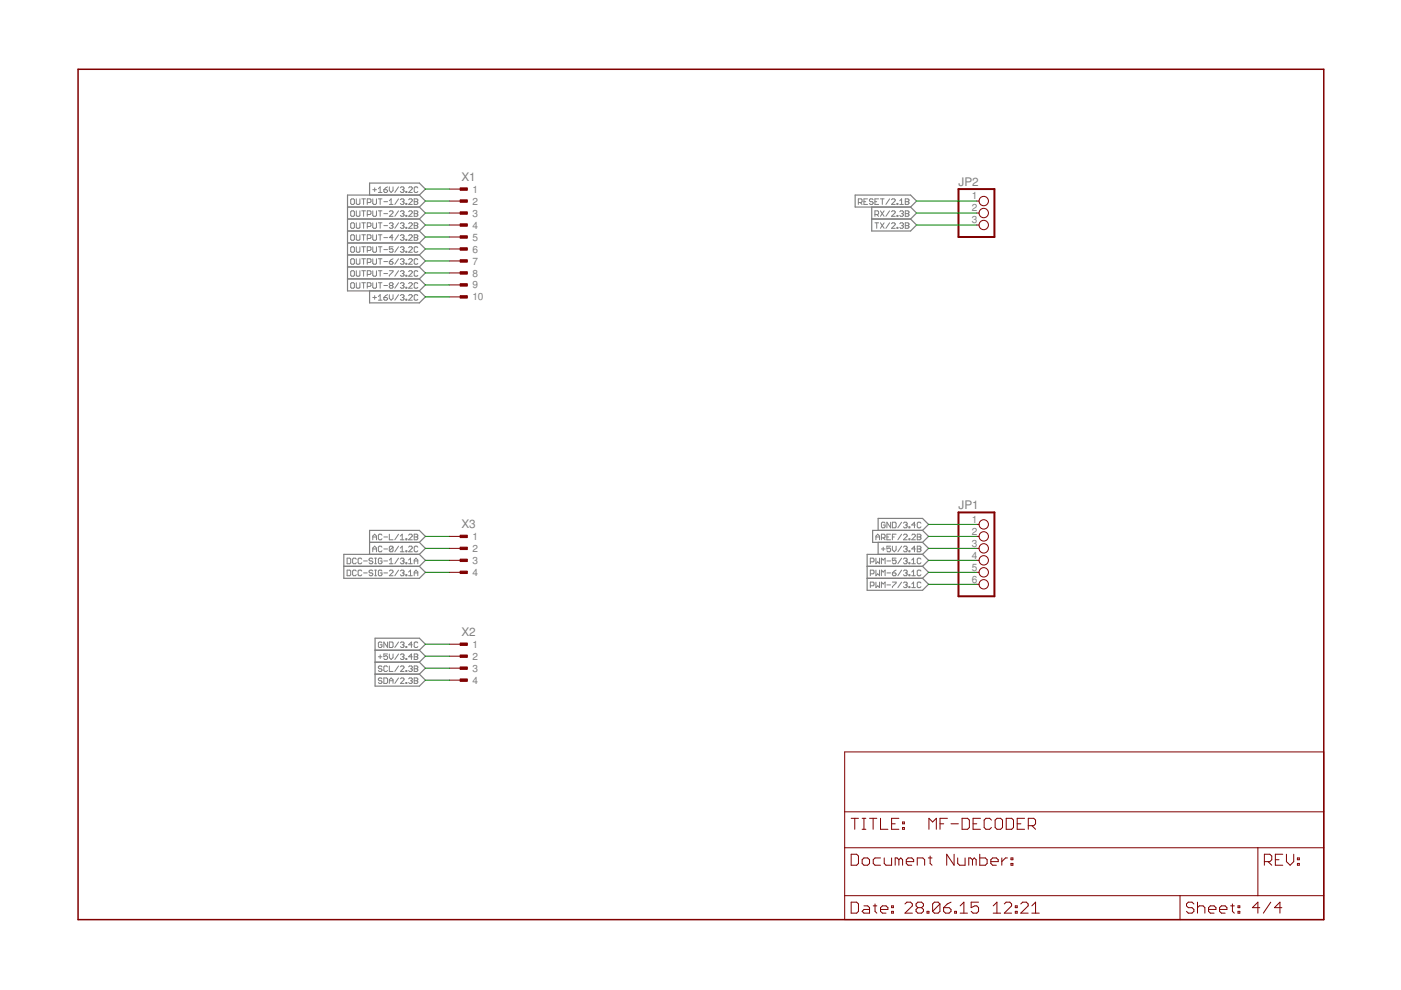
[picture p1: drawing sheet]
<svg xmlns="http://www.w3.org/2000/svg" width="297mm" height="210mm" viewBox="0 0 297 210" stroke-linecap="round" stroke-linejoin="round" font-family="sans-serif">
<defs><g id="words">
<g font-size="2.5" fill="#808080">
<text x="97.8" y="38.3">X1</text>
<text x="203.2" y="39.5">JP2</text>
<text x="97.8" y="111.9">X3</text>
<text x="203.2" y="108">JP1</text>
<text x="97.8" y="134.8">X2</text>
</g>
<g font-size="2.1" fill="#808080">
<text x="100.2" y="40.8">1</text>
<text x="100.2" y="43.4">2</text>
<text x="100.2" y="45.9">3</text>
<text x="206" y="42.3">1</text>
<text x="206" y="44.8">2</text>
<text x="206" y="47.4">3</text>
<text x="100.2" y="48.5">4</text>
<text x="100.2" y="51">5</text>
<text x="100.2" y="53.5">6</text>
<text x="100.2" y="56.1">7</text>
<text x="100.2" y="58.6">8</text>
<text x="100.2" y="61.2">9</text>
<text x="100.2" y="63.7">10</text>
<text x="206" y="110.8">1</text>
<text x="206" y="113.4">2</text>
<text x="100.2" y="114.5">1</text>
<text x="100.2" y="117">2</text>
<text x="100.2" y="119.6">3</text>
<text x="206" y="115.9">3</text>
<text x="206" y="118.5">4</text>
<text x="100.2" y="122.1">4</text>
<text x="206" y="121">5</text>
<text x="206" y="123.5">6</text>
<text x="100.2" y="137.3">1</text>
<text x="100.2" y="139.9">2</text>
<text x="100.2" y="142.4">3</text>
<text x="100.2" y="145">4</text>
</g>
</g></defs>
<g fill="#808080" stroke="#808080" stroke-width=".25">
<path d="M88.9 59.1l1.3 1.3z"/>
<path d="M73.7 59.1h15.2z"/>
<path d="M90.2 60.4l-1.3 1.3z"/>
<path d="M73.7 61.7h15.2z"/>
<path d="M73.7 59.1v2.6z"/>
<path d="M88.9 56.6l1.3 1.3z"/>
<path d="M73.7 56.6h15.2z"/>
<path d="M90.2 57.9l-1.3 1.2z"/>
<path d="M73.7 56.6v2.5z"/>
<path d="M88.9 54.1l1.3 1.2z"/>
<path d="M73.7 54.1h15.2z"/>
<path d="M88.9 56.6l1.3-1.3z"/>
<path d="M73.7 54.1v2.5z"/>
<path d="M88.9 51.5l1.3 1.3z"/>
<path d="M73.7 51.5h15.2z"/>
<path d="M88.9 54.1l1.3-1.3z"/>
<path d="M73.7 51.5v2.6z"/>
<path d="M88.9 49l1.3 1.2z"/>
<path d="M73.7 49h15.2z"/>
<path d="M90.2 50.2l-1.3 1.3z"/>
<path d="M73.7 49v2.5z"/>
<path d="M88.9 46.4l1.3 1.3z"/>
<path d="M73.7 46.4h15.2z"/>
<path d="M88.9 49l1.3-1.3z"/>
<path d="M73.7 46.4v2.6z"/>
<path d="M88.9 43.9l1.3 1.3z"/>
<path d="M73.7 43.9h15.2z"/>
<path d="M88.9 46.4l1.3-1.2z"/>
<path d="M73.7 43.9v2.5z"/>
<path d="M88.9 41.4l1.3 1.2z"/>
<path d="M73.7 41.4h15.2z"/>
<path d="M90.2 42.6l-1.3 1.3z"/>
<path d="M73.7 41.4v2.5z"/>
<path d="M88.9 38.8l1.3 1.3z"/>
<path d="M78.4 38.8h10.5z"/>
<path d="M88.9 41.4l1.3-1.3z"/>
<path d="M78.4 41.4h10.5z"/>
<path d="M78.4 38.8v2.6z"/>
<path d="M88.9 61.7l1.3 1.2z"/>
<path d="M78.4 61.7h10.5z"/>
<path d="M88.9 64.2l1.3-1.3z"/>
<path d="M78.4 64.2h10.5z"/>
<path d="M78.4 61.7v2.5z"/>
<path d="M88.9 117.5l1.3 1.3z"/>
<path d="M72.9 117.5h16z"/>
<path d="M90.2 118.8l-1.3 1.3z"/>
<path d="M72.9 120.1h16z"/>
<path d="M72.9 117.5v2.6z"/>
<path d="M88.9 120.1l1.3 1.2z"/>
<path d="M90.2 121.3l-1.3 1.3z"/>
<path d="M72.9 122.6h16z"/>
<path d="M72.9 120.1v2.5z"/>
<path d="M195.6 109.9l1.3 1.3z"/>
<path d="M186.2 109.9h9.4z"/>
<path d="M196.9 111.2l-1.3 1.3z"/>
<path d="M186.2 112.5h9.4z"/>
<path d="M186.2 109.9v2.6z"/>
<path d="M88.9 135.3l1.3 1.3z"/>
<path d="M79.5 135.3h9.4z"/>
<path d="M90.2 136.6l-1.3 1.3z"/>
<path d="M79.5 137.9h9.4z"/>
<path d="M79.5 135.3v2.6z"/>
<path d="M193.1 41.4l1.2 1.2z"/>
<path d="M181.3 41.4h11.8z"/>
<path d="M194.3 42.6l-1.2 1.3z"/>
<path d="M181.3 43.9h11.8z"/>
<path d="M181.3 41.4v2.5z"/>
<path d="M193.1 43.9l1.2 1.3z"/>
<path d="M184.8 43.9h8.3z"/>
<path d="M194.3 45.2l-1.2 1.2z"/>
<path d="M184.8 46.4h8.3z"/>
<path d="M184.8 43.9v2.5z"/>
<path d="M193.1 46.4l1.2 1.3z"/>
<path d="M194.3 47.7l-1.2 1.3z"/>
<path d="M184.8 49h8.3z"/>
<path d="M184.8 46.4v2.6z"/>
<path d="M195.6 122.6l1.3 1.3z"/>
<path d="M183.9 122.6h11.7z"/>
<path d="M196.9 123.9l-1.3 1.3z"/>
<path d="M183.9 125.2h11.7z"/>
<path d="M183.9 122.6v2.6z"/>
<path d="M195.6 120.1l1.3 1.2z"/>
<path d="M183.9 120.1h11.7z"/>
<path d="M196.9 121.3l-1.3 1.3z"/>
<path d="M183.9 120.1v2.5z"/>
<path d="M195.6 117.5l1.3 1.3z"/>
<path d="M183.9 117.5h11.7z"/>
<path d="M196.9 118.8l-1.3 1.3z"/>
<path d="M183.9 117.5v2.6z"/>
<path d="M195.6 115l1.3 1.3z"/>
<path d="M186.2 115h9.4z"/>
<path d="M196.9 116.3l-1.3 1.2z"/>
<path d="M186.2 117.5h9.4z"/>
<path d="M186.2 115v2.5z"/>
<path d="M88.9 137.9l1.3 1.2z"/>
<path d="M88.9 140.4l1.3-1.3z"/>
<path d="M79.5 140.4h9.4z"/>
<path d="M79.5 137.9v2.5z"/>
<path d="M195.6 112.5l1.3 1.2z"/>
<path d="M185 112.5h10.6z"/>
<path d="M196.9 113.7l-1.3 1.3z"/>
<path d="M185 115h10.6z"/>
<path d="M185 112.5v2.5z"/>
<path d="M88.9 140.4l1.3 1.3z"/>
<path d="M90.2 141.7l-1.3 1.2z"/>
<path d="M79.5 142.9h9.4z"/>
<path d="M79.5 140.4v2.5z"/>
<path d="M88.9 142.9l1.3 1.3z"/>
<path d="M90.2 144.2l-1.3 1.3z"/>
<path d="M79.5 145.5h9.4z"/>
<path d="M79.5 142.9v2.6z"/>
<path d="M88.9 112.5l1.3 1.2z"/>
<path d="M78.4 112.5h10.5z"/>
<path d="M90.2 113.7l-1.3 1.3z"/>
<path d="M78.4 115h10.5z"/>
<path d="M78.4 112.5v2.5z"/>
<path d="M88.9 115l1.3 1.3z"/>
<path d="M90.2 116.3l-1.3 1.2z"/>
<path d="M78.4 117.5h10.5z"/>
<path d="M78.4 115v2.5z"/>
</g>
<g fill="#808080" stroke="#808080" stroke-width=".21">
<path d="M74.6 59.9h.3z"/>
<path d="M74.4 60.1l.2-.2z"/>
<path d="M74.4 60.1v.8z"/>
<path d="M74.4 60.9l.2 .2z"/>
<path d="M74.6 61.1h.3z"/>
<path d="M74.9 61.1l.2-.2z"/>
<path d="M75.1 60.1v.8z"/>
<path d="M74.9 59.9l.2 .2z"/>
<path d="M75.5 59.9v1z"/>
<path d="M75.5 60.9l.2 .2z"/>
<path d="M75.7 61.1h.4z"/>
<path d="M76.1 61.1l.2-.2z"/>
<path d="M76.3 59.9v1z"/>
<path d="M77.1 59.9v1.2z"/>
<path d="M76.7 59.9h.8z"/>
<path d="M77.9 59.9v1.2z"/>
<path d="M77.9 59.9h.6z"/>
<path d="M78.5 59.9l.2 .2z"/>
<path d="M78.7 60.1v.4z"/>
<path d="M78.7 60.5l-.2 .2z"/>
<path d="M77.9 60.7h.6z"/>
<path d="M79 59.9v1z"/>
<path d="M79 60.9l.2 .2z"/>
<path d="M79.2 61.1h.4z"/>
<path d="M79.6 61.1l.2-.2z"/>
<path d="M79.8 59.9v1z"/>
<path d="M80.6 59.9v1.2z"/>
<path d="M80.2 59.9h.8z"/>
<path d="M81.4 60.5h.8z"/>
<path d="M82.5 60.1l.2-.2z"/>
<path d="M82.7 59.9h.4z"/>
<path d="M83.1 59.9l.2 .2z"/>
<path d="M83.3 60.1v.2z"/>
<path d="M83.3 60.3l-.2 .2z"/>
<path d="M83.1 60.5l.2 .2z"/>
<path d="M83.3 60.7v.2z"/>
<path d="M83.3 60.9l-.2 .2z"/>
<path d="M82.7 61.1h.4z"/>
<path d="M82.5 60.9l.2 .2z"/>
<path d="M82.5 60.7v.2z"/>
<path d="M82.5 60.7l.2-.2z"/>
<path d="M82.5 60.3l.2 .2z"/>
<path d="M82.5 60.1v.2z"/>
<path d="M82.7 60.5h.4z"/>
<path d="M84.5 59.9l-.8 1.2z"/>
<path d="M84.9 60.1l.2-.2z"/>
<path d="M85.1 59.9h.4z"/>
<path d="M85.5 59.9l.2 .2z"/>
<path d="M85.7 60.1v.2z"/>
<path d="M85.7 60.3l-.2 .2z"/>
<path d="M85.3 60.5h.2z"/>
<path d="M85.5 60.5l.2 .2z"/>
<path d="M85.7 60.7v.2z"/>
<path d="M85.7 60.9l-.2 .2z"/>
<path d="M85.1 61.1h.4z"/>
<path d="M84.9 60.9l.2 .2z"/>
<path d="M86.1 60.9v.2z"/>
<path d="M86.1 60.9h.2z"/>
<path d="M86.3 60.9v.2z"/>
<path d="M86.1 61.1h.2z"/>
<path d="M86.6 61.1h.8z"/>
<path d="M86.6 61.1l.8-.8z"/>
<path d="M87.4 60.1v.2z"/>
<path d="M87.2 59.9l.2 .2z"/>
<path d="M86.8 59.9h.4z"/>
<path d="M86.6 60.1l.2-.2z"/>
<path d="M88.4 59.9l.2 .2z"/>
<path d="M88 59.9h.4z"/>
<path d="M88 59.9l-.2 .2z"/>
<path d="M87.8 60.1v.8z"/>
<path d="M87.8 60.9l.2 .2z"/>
<path d="M88 61.1h.4z"/>
<path d="M88.4 61.1l.2-.2z"/>
<path d="M74.6 57.4h.3z"/>
<path d="M74.4 57.6l.2-.2z"/>
<path d="M74.4 57.6v.8z"/>
<path d="M74.4 58.4l.2 .2z"/>
<path d="M74.6 58.6h.3z"/>
<path d="M74.9 58.6l.2-.2z"/>
<path d="M75.1 57.6v.8z"/>
<path d="M74.9 57.4l.2 .2z"/>
<path d="M75.5 57.4v1z"/>
<path d="M75.5 58.4l.2 .2z"/>
<path d="M75.7 58.6h.4z"/>
<path d="M76.1 58.6l.2-.2z"/>
<path d="M76.3 57.4v1z"/>
<path d="M77.1 57.4v1.2z"/>
<path d="M76.7 57.4h.8z"/>
<path d="M77.9 57.4v1.2z"/>
<path d="M77.9 57.4h.6z"/>
<path d="M78.5 57.4l.2 .2z"/>
<path d="M78.7 57.6v.4z"/>
<path d="M78.7 58l-.2 .2z"/>
<path d="M77.9 58.2h.6z"/>
<path d="M79 57.4v1z"/>
<path d="M79 58.4l.2 .2z"/>
<path d="M79.2 58.6h.4z"/>
<path d="M79.6 58.6l.2-.2z"/>
<path d="M79.8 57.4v1z"/>
<path d="M80.6 57.4v1.2z"/>
<path d="M80.2 57.4h.8z"/>
<path d="M81.4 58h.8z"/>
<path d="M82.5 57.4h.8z"/>
<path d="M83.3 57.4v.2z"/>
<path d="M83.3 57.6l-.8 .8z"/>
<path d="M82.5 58.4v.2z"/>
<path d="M84.5 57.4l-.8 1.2z"/>
<path d="M84.9 57.6l.2-.2z"/>
<path d="M85.1 57.4h.4z"/>
<path d="M85.5 57.4l.2 .2z"/>
<path d="M85.7 57.6v.2z"/>
<path d="M85.7 57.8l-.2 .2z"/>
<path d="M85.3 58h.2z"/>
<path d="M85.5 58l.2 .2z"/>
<path d="M85.7 58.2v.2z"/>
<path d="M85.7 58.4l-.2 .2z"/>
<path d="M85.1 58.6h.4z"/>
<path d="M84.9 58.4l.2 .2z"/>
<path d="M86.1 58.4v.2z"/>
<path d="M86.1 58.4h.2z"/>
<path d="M86.3 58.4v.2z"/>
<path d="M86.1 58.6h.2z"/>
<path d="M86.6 58.6h.8z"/>
<path d="M86.6 58.6l.8-.8z"/>
<path d="M87.4 57.6v.2z"/>
<path d="M87.2 57.4l.2 .2z"/>
<path d="M86.8 57.4h.4z"/>
<path d="M86.6 57.6l.2-.2z"/>
<path d="M88.4 57.4l.2 .2z"/>
<path d="M88 57.4h.4z"/>
<path d="M88 57.4l-.2 .2z"/>
<path d="M87.8 57.6v.8z"/>
<path d="M87.8 58.4l.2 .2z"/>
<path d="M88 58.6h.4z"/>
<path d="M88.4 58.6l.2-.2z"/>
<path d="M74.6 54.9h.3z"/>
<path d="M74.4 55.1l.2-.2z"/>
<path d="M74.4 55.1v.7z"/>
<path d="M74.4 55.8l.2 .2z"/>
<path d="M74.6 56h.3z"/>
<path d="M74.9 56l.2-.2z"/>
<path d="M75.1 55.1v.7z"/>
<path d="M74.9 54.9l.2 .2z"/>
<path d="M75.5 54.9v.9z"/>
<path d="M75.5 55.8l.2 .2z"/>
<path d="M75.7 56h.4z"/>
<path d="M76.1 56l.2-.2z"/>
<path d="M76.3 54.9v.9z"/>
<path d="M77.1 54.9v1.1z"/>
<path d="M76.7 54.9h.8z"/>
<path d="M77.9 54.9v1.1z"/>
<path d="M77.9 54.9h.6z"/>
<path d="M78.5 54.9l.2 .2z"/>
<path d="M78.7 55.1v.4z"/>
<path d="M78.7 55.5l-.2 .1z"/>
<path d="M77.9 55.6h.6z"/>
<path d="M79 54.9v.9z"/>
<path d="M79 55.8l.2 .2z"/>
<path d="M79.2 56h.4z"/>
<path d="M79.6 56l.2-.2z"/>
<path d="M79.8 54.9v.9z"/>
<path d="M80.6 54.9v1.1z"/>
<path d="M80.2 54.9h.8z"/>
<path d="M81.4 55.5h.8z"/>
<path d="M82.9 55.1l.4-.2z"/>
<path d="M82.9 55.1l-.4 .4z"/>
<path d="M82.5 55.5v.3z"/>
<path d="M82.5 55.8l.2 .2z"/>
<path d="M82.7 56h.4z"/>
<path d="M83.1 56l.2-.2z"/>
<path d="M83.3 55.6v.2z"/>
<path d="M83.1 55.5l.2 .1z"/>
<path d="M82.5 55.5h.6z"/>
<path d="M84.5 54.9l-.8 1.1z"/>
<path d="M84.9 55.1l.2-.2z"/>
<path d="M85.1 54.9h.4z"/>
<path d="M85.5 54.9l.2 .2z"/>
<path d="M85.7 55.1v.2z"/>
<path d="M85.7 55.3l-.2 .2z"/>
<path d="M85.3 55.5h.2z"/>
<path d="M85.5 55.5l.2 .1z"/>
<path d="M85.7 55.6v.2z"/>
<path d="M85.7 55.8l-.2 .2z"/>
<path d="M85.1 56h.4z"/>
<path d="M84.9 55.8l.2 .2z"/>
<path d="M86.1 55.8v.2z"/>
<path d="M86.1 55.8h.2z"/>
<path d="M86.3 55.8v.2z"/>
<path d="M86.1 56h.2z"/>
<path d="M86.6 56h.8z"/>
<path d="M86.6 56l.8-.7z"/>
<path d="M87.4 55.1v.2z"/>
<path d="M87.2 54.9l.2 .2z"/>
<path d="M86.8 54.9h.4z"/>
<path d="M86.6 55.1l.2-.2z"/>
<path d="M88.4 54.9l.2 .2z"/>
<path d="M88 54.9h.4z"/>
<path d="M88 54.9l-.2 .2z"/>
<path d="M87.8 55.1v.7z"/>
<path d="M87.8 55.8l.2 .2z"/>
<path d="M88 56h.4z"/>
<path d="M88.4 56l.2-.2z"/>
<path d="M74.6 52.3h.3z"/>
<path d="M74.4 52.5l.2-.2z"/>
<path d="M74.4 52.5v.8z"/>
<path d="M74.4 53.3l.2 .2z"/>
<path d="M74.6 53.5h.3z"/>
<path d="M74.9 53.5l.2-.2z"/>
<path d="M75.1 52.5v.8z"/>
<path d="M74.9 52.3l.2 .2z"/>
<path d="M75.5 52.3v1z"/>
<path d="M75.5 53.3l.2 .2z"/>
<path d="M75.7 53.5h.4z"/>
<path d="M76.1 53.5l.2-.2z"/>
<path d="M76.3 52.3v1z"/>
<path d="M77.1 52.3v1.2z"/>
<path d="M76.7 52.3h.8z"/>
<path d="M77.9 52.3v1.2z"/>
<path d="M77.9 52.3h.6z"/>
<path d="M78.5 52.3l.2 .2z"/>
<path d="M78.7 52.5v.4z"/>
<path d="M78.7 52.9l-.2 .2z"/>
<path d="M77.9 53.1h.6z"/>
<path d="M79 52.3v1z"/>
<path d="M79 53.3l.2 .2z"/>
<path d="M79.2 53.5h.4z"/>
<path d="M79.6 53.5l.2-.2z"/>
<path d="M79.8 52.3v1z"/>
<path d="M80.6 52.3v1.2z"/>
<path d="M80.2 52.3h.8z"/>
<path d="M81.4 52.9h.8z"/>
<path d="M82.5 52.3h.8z"/>
<path d="M82.5 52.3v.6z"/>
<path d="M82.5 52.9l.4-.2z"/>
<path d="M82.9 52.7h.2z"/>
<path d="M83.1 52.7l.2 .2z"/>
<path d="M83.3 52.9v.4z"/>
<path d="M83.3 53.3l-.2 .2z"/>
<path d="M82.7 53.5h.4z"/>
<path d="M82.5 53.3l.2 .2z"/>
<path d="M84.5 52.3l-.8 1.2z"/>
<path d="M84.9 52.5l.2-.2z"/>
<path d="M85.1 52.3h.4z"/>
<path d="M85.5 52.3l.2 .2z"/>
<path d="M85.7 52.5v.2z"/>
<path d="M85.7 52.7l-.2 .2z"/>
<path d="M85.3 52.9h.2z"/>
<path d="M85.5 52.9l.2 .2z"/>
<path d="M85.7 53.1v.2z"/>
<path d="M85.7 53.3l-.2 .2z"/>
<path d="M85.1 53.5h.4z"/>
<path d="M84.9 53.3l.2 .2z"/>
<path d="M86.1 53.3v.2z"/>
<path d="M86.1 53.3h.2z"/>
<path d="M86.3 53.3v.2z"/>
<path d="M86.1 53.5h.2z"/>
<path d="M86.6 53.5h.8z"/>
<path d="M86.6 53.5l.8-.8z"/>
<path d="M87.4 52.5v.2z"/>
<path d="M87.2 52.3l.2 .2z"/>
<path d="M86.8 52.3h.4z"/>
<path d="M86.6 52.5l.2-.2z"/>
<path d="M88.4 52.3l.2 .2z"/>
<path d="M88 52.3h.4z"/>
<path d="M88 52.3l-.2 .2z"/>
<path d="M87.8 52.5v.8z"/>
<path d="M87.8 53.3l.2 .2z"/>
<path d="M88 53.5h.4z"/>
<path d="M88.4 53.5l.2-.2z"/>
<path d="M74.6 49.8h.3z"/>
<path d="M74.4 50l.2-.2z"/>
<path d="M74.4 50v.8z"/>
<path d="M74.4 50.8l.2 .1z"/>
<path d="M74.6 50.9h.3z"/>
<path d="M74.9 50.9l.2-.1z"/>
<path d="M75.1 50v.8z"/>
<path d="M74.9 49.8l.2 .2z"/>
<path d="M75.5 49.8v1z"/>
<path d="M75.5 50.8l.2 .1z"/>
<path d="M75.7 50.9h.4z"/>
<path d="M76.1 50.9l.2-.1z"/>
<path d="M76.3 49.8v1z"/>
<path d="M77.1 49.8v1.1z"/>
<path d="M76.7 49.8h.8z"/>
<path d="M77.9 49.8v1.1z"/>
<path d="M77.9 49.8h.6z"/>
<path d="M78.5 49.8l.2 .2z"/>
<path d="M78.7 50v.4z"/>
<path d="M78.7 50.4l-.2 .2z"/>
<path d="M77.9 50.6h.6z"/>
<path d="M79 49.8v1z"/>
<path d="M79 50.8l.2 .1z"/>
<path d="M79.2 50.9h.4z"/>
<path d="M79.6 50.9l.2-.1z"/>
<path d="M79.8 49.8v1z"/>
<path d="M80.6 49.8v1.1z"/>
<path d="M80.2 49.8h.8z"/>
<path d="M81.4 50.4h.8z"/>
<path d="M83.1 49.8v1.1z"/>
<path d="M82.5 50.4l.6-.6z"/>
<path d="M82.5 50.4h.8z"/>
<path d="M84.5 49.8l-.8 1.1z"/>
<path d="M84.9 50l.2-.2z"/>
<path d="M85.1 49.8h.4z"/>
<path d="M85.5 49.8l.2 .2z"/>
<path d="M85.7 50v.2z"/>
<path d="M85.7 50.2l-.2 .2z"/>
<path d="M85.3 50.4h.2z"/>
<path d="M85.5 50.4l.2 .2z"/>
<path d="M85.7 50.6v.2z"/>
<path d="M85.7 50.8l-.2 .1z"/>
<path d="M85.1 50.9h.4z"/>
<path d="M84.9 50.8l.2 .1z"/>
<path d="M86.1 50.8v.1z"/>
<path d="M86.1 50.8h.2z"/>
<path d="M86.3 50.8v.1z"/>
<path d="M86.1 50.9h.2z"/>
<path d="M86.6 50.9h.8z"/>
<path d="M86.6 50.9l.8-.7z"/>
<path d="M87.4 50v.2z"/>
<path d="M87.2 49.8l.2 .2z"/>
<path d="M86.8 49.8h.4z"/>
<path d="M86.6 50l.2-.2z"/>
<path d="M87.8 49.8v1.1z"/>
<path d="M87.8 49.8h.6z"/>
<path d="M88.4 49.8l.2 .2z"/>
<path d="M88.6 50v.2z"/>
<path d="M88.6 50.2l-.2 .2z"/>
<path d="M88.4 50.4l.2 .2z"/>
<path d="M88.6 50.6v.2z"/>
<path d="M88.6 50.8l-.2 .1z"/>
<path d="M87.8 50.9h.6z"/>
<path d="M87.8 50.4h.6z"/>
<path d="M74.6 47.2h.3z"/>
<path d="M74.4 47.4l.2-.2z"/>
<path d="M74.4 47.4v.8z"/>
<path d="M74.4 48.2l.2 .2z"/>
<path d="M74.6 48.4h.3z"/>
<path d="M74.9 48.4l.2-.2z"/>
<path d="M75.1 47.4v.8z"/>
<path d="M74.9 47.2l.2 .2z"/>
<path d="M75.5 47.2v1z"/>
<path d="M75.5 48.2l.2 .2z"/>
<path d="M75.7 48.4h.4z"/>
<path d="M76.1 48.4l.2-.2z"/>
<path d="M76.3 47.2v1z"/>
<path d="M77.1 47.2v1.2z"/>
<path d="M76.7 47.2h.8z"/>
<path d="M77.9 47.2v1.2z"/>
<path d="M77.9 47.2h.6z"/>
<path d="M78.5 47.2l.2 .2z"/>
<path d="M78.7 47.4v.4z"/>
<path d="M78.7 47.8l-.2 .2z"/>
<path d="M77.9 48h.6z"/>
<path d="M79 47.2v1z"/>
<path d="M79 48.2l.2 .2z"/>
<path d="M79.2 48.4h.4z"/>
<path d="M79.6 48.4l.2-.2z"/>
<path d="M79.8 47.2v1z"/>
<path d="M80.6 47.2v1.2z"/>
<path d="M80.2 47.2h.8z"/>
<path d="M81.4 47.8h.8z"/>
<path d="M82.5 47.4l.2-.2z"/>
<path d="M82.7 47.2h.4z"/>
<path d="M83.1 47.2l.2 .2z"/>
<path d="M83.3 47.4v.2z"/>
<path d="M83.3 47.6l-.2 .2z"/>
<path d="M82.9 47.8h.2z"/>
<path d="M83.1 47.8l.2 .2z"/>
<path d="M83.3 48v.2z"/>
<path d="M83.3 48.2l-.2 .2z"/>
<path d="M82.7 48.4h.4z"/>
<path d="M82.5 48.2l.2 .2z"/>
<path d="M84.5 47.2l-.8 1.2z"/>
<path d="M84.9 47.4l.2-.2z"/>
<path d="M85.1 47.2h.4z"/>
<path d="M85.5 47.2l.2 .2z"/>
<path d="M85.7 47.4v.2z"/>
<path d="M85.7 47.6l-.2 .2z"/>
<path d="M85.3 47.8h.2z"/>
<path d="M85.5 47.8l.2 .2z"/>
<path d="M85.7 48v.2z"/>
<path d="M85.7 48.2l-.2 .2z"/>
<path d="M85.1 48.4h.4z"/>
<path d="M84.9 48.2l.2 .2z"/>
<path d="M86.1 48.2v.2z"/>
<path d="M86.1 48.2h.2z"/>
<path d="M86.3 48.2v.2z"/>
<path d="M86.1 48.4h.2z"/>
<path d="M86.6 48.4h.8z"/>
<path d="M86.6 48.4l.8-.8z"/>
<path d="M87.4 47.4v.2z"/>
<path d="M87.2 47.2l.2 .2z"/>
<path d="M86.8 47.2h.4z"/>
<path d="M86.6 47.4l.2-.2z"/>
<path d="M87.8 47.2v1.2z"/>
<path d="M87.8 47.2h.6z"/>
<path d="M88.4 47.2l.2 .2z"/>
<path d="M88.6 47.4v.2z"/>
<path d="M88.6 47.6l-.2 .2z"/>
<path d="M88.4 47.8l.2 .2z"/>
<path d="M88.6 48v.2z"/>
<path d="M88.6 48.2l-.2 .2z"/>
<path d="M87.8 48.4h.6z"/>
<path d="M87.8 47.8h.6z"/>
<path d="M74.6 44.7h.3z"/>
<path d="M74.4 44.9l.2-.2z"/>
<path d="M74.4 44.9v.8z"/>
<path d="M74.4 45.7l.2 .2z"/>
<path d="M74.6 45.9h.3z"/>
<path d="M74.9 45.9l.2-.2z"/>
<path d="M75.1 44.9v.8z"/>
<path d="M74.9 44.7l.2 .2z"/>
<path d="M75.5 44.7v1z"/>
<path d="M75.5 45.7l.2 .2z"/>
<path d="M75.7 45.9h.4z"/>
<path d="M76.1 45.9l.2-.2z"/>
<path d="M76.3 44.7v1z"/>
<path d="M77.1 44.7v1.2z"/>
<path d="M76.7 44.7h.8z"/>
<path d="M77.9 44.7v1.2z"/>
<path d="M77.9 44.7h.6z"/>
<path d="M78.5 44.7l.2 .2z"/>
<path d="M78.7 44.9v.4z"/>
<path d="M78.7 45.3l-.2 .2z"/>
<path d="M77.9 45.5h.6z"/>
<path d="M79 44.7v1z"/>
<path d="M79 45.7l.2 .2z"/>
<path d="M79.2 45.9h.4z"/>
<path d="M79.6 45.9l.2-.2z"/>
<path d="M79.8 44.7v1z"/>
<path d="M80.6 44.7v1.2z"/>
<path d="M80.2 44.7h.8z"/>
<path d="M81.4 45.3h.8z"/>
<path d="M82.5 45.9h.8z"/>
<path d="M82.5 45.9l.8-.8z"/>
<path d="M83.3 44.9v.2z"/>
<path d="M83.1 44.7l.2 .2z"/>
<path d="M82.7 44.7h.4z"/>
<path d="M82.7 44.7l-.2 .2z"/>
<path d="M84.5 44.7l-.8 1.2z"/>
<path d="M84.9 44.9l.2-.2z"/>
<path d="M85.1 44.7h.4z"/>
<path d="M85.5 44.7l.2 .2z"/>
<path d="M85.7 44.9v.2z"/>
<path d="M85.7 45.1l-.2 .2z"/>
<path d="M85.3 45.3h.2z"/>
<path d="M85.5 45.3l.2 .2z"/>
<path d="M85.7 45.5v.2z"/>
<path d="M85.7 45.7l-.2 .2z"/>
<path d="M85.1 45.9h.4z"/>
<path d="M84.9 45.7l.2 .2z"/>
<path d="M86.1 45.7v.2z"/>
<path d="M86.1 45.7h.2z"/>
<path d="M86.3 45.7v.2z"/>
<path d="M86.1 45.9h.2z"/>
<path d="M86.6 45.9h.8z"/>
<path d="M86.6 45.9l.8-.8z"/>
<path d="M87.4 44.9v.2z"/>
<path d="M87.2 44.7l.2 .2z"/>
<path d="M86.8 44.7h.4z"/>
<path d="M86.6 44.9l.2-.2z"/>
<path d="M87.8 44.7v1.2z"/>
<path d="M87.8 44.7h.6z"/>
<path d="M88.4 44.7l.2 .2z"/>
<path d="M88.6 44.9v.2z"/>
<path d="M88.6 45.1l-.2 .2z"/>
<path d="M88.4 45.3l.2 .2z"/>
<path d="M88.6 45.5v.2z"/>
<path d="M88.6 45.7l-.2 .2z"/>
<path d="M87.8 45.9h.6z"/>
<path d="M87.8 45.3h.6z"/>
<path d="M74.6 42.2h.3z"/>
<path d="M74.4 42.4l.2-.2z"/>
<path d="M74.4 42.4v.7z"/>
<path d="M74.4 43.1l.2 .2z"/>
<path d="M74.6 43.3h.3z"/>
<path d="M75.1 43.1l-.2 .2z"/>
<path d="M75.1 42.4v.7z"/>
<path d="M74.9 42.2l.2 .2z"/>
<path d="M75.5 42.2v.9z"/>
<path d="M75.5 43.1l.2 .2z"/>
<path d="M75.7 43.3h.4z"/>
<path d="M76.3 43.1l-.2 .2z"/>
<path d="M76.3 42.2v.9z"/>
<path d="M77.1 42.2v1.1z"/>
<path d="M76.7 42.2h.8z"/>
<path d="M77.9 42.2v1.1z"/>
<path d="M77.9 42.2h.6z"/>
<path d="M78.5 42.2l.2 .2z"/>
<path d="M78.7 42.4v.4z"/>
<path d="M78.7 42.8l-.2 .1z"/>
<path d="M77.9 42.9h.6z"/>
<path d="M79 42.2v.9z"/>
<path d="M79 43.1l.2 .2z"/>
<path d="M79.2 43.3h.4z"/>
<path d="M79.8 43.1l-.2 .2z"/>
<path d="M79.8 42.2v.9z"/>
<path d="M80.6 42.2v1.1z"/>
<path d="M80.2 42.2h.8z"/>
<path d="M81.4 42.8h.8z"/>
<path d="M82.9 42.2l-.4 .4z"/>
<path d="M82.9 42.2v1.1z"/>
<path d="M82.5 43.3h.8z"/>
<path d="M84.5 42.2l-.8 1.1z"/>
<path d="M84.9 42.4l.2-.2z"/>
<path d="M85.1 42.2h.4z"/>
<path d="M85.5 42.2l.2 .2z"/>
<path d="M85.7 42.4v.2z"/>
<path d="M85.7 42.6l-.2 .2z"/>
<path d="M85.3 42.8h.2z"/>
<path d="M85.5 42.8l.2 .1z"/>
<path d="M85.7 42.9v.2z"/>
<path d="M85.7 43.1l-.2 .2z"/>
<path d="M85.1 43.3h.4z"/>
<path d="M84.9 43.1l.2 .2z"/>
<path d="M86.1 43.1v.2z"/>
<path d="M86.1 43.1h.2z"/>
<path d="M86.3 43.1v.2z"/>
<path d="M86.1 43.3h.2z"/>
<path d="M86.6 43.3h.8z"/>
<path d="M87.4 42.6l-.8 .7z"/>
<path d="M87.4 42.4v.2z"/>
<path d="M87.2 42.2l.2 .2z"/>
<path d="M86.8 42.2h.4z"/>
<path d="M86.6 42.4l.2-.2z"/>
<path d="M87.8 42.2v1.1z"/>
<path d="M87.8 42.2h.6z"/>
<path d="M88.4 42.2l.2 .2z"/>
<path d="M88.6 42.4v.2z"/>
<path d="M88.6 42.6l-.2 .2z"/>
<path d="M88.4 42.8l.2 .1z"/>
<path d="M88.6 42.9v.2z"/>
<path d="M88.6 43.1l-.2 .2z"/>
<path d="M87.8 43.3h.6z"/>
<path d="M87.8 42.8h.6z"/>
<path d="M79 40.2h.8z"/>
<path d="M79.4 39.8v.8z"/>
<path d="M80.6 39.6l-.4 .4z"/>
<path d="M80.6 39.6v1.2z"/>
<path d="M80.2 40.8h.8z"/>
<path d="M81.8 39.8l.4-.2z"/>
<path d="M81.8 39.8l-.4 .4z"/>
<path d="M81.4 40.2v.4z"/>
<path d="M81.4 40.6l.2 .2z"/>
<path d="M81.6 40.8h.4z"/>
<path d="M82 40.8l.2-.2z"/>
<path d="M82.2 40.4v.2z"/>
<path d="M82 40.2l.2 .2z"/>
<path d="M81.4 40.2h.6z"/>
<path d="M82.5 39.6v.8z"/>
<path d="M82.5 40.4l.4 .4z"/>
<path d="M82.9 40.8l.4-.4z"/>
<path d="M83.3 39.6v.8z"/>
<path d="M84.5 39.6l-.8 1.2z"/>
<path d="M85.1 39.6l-.2 .2z"/>
<path d="M85.1 39.6h.4z"/>
<path d="M85.5 39.6l.2 .2z"/>
<path d="M85.7 39.8v.2z"/>
<path d="M85.7 40l-.2 .2z"/>
<path d="M85.3 40.2h.2z"/>
<path d="M85.5 40.2l.2 .2z"/>
<path d="M85.7 40.4v.2z"/>
<path d="M85.7 40.6l-.2 .2z"/>
<path d="M85.1 40.8h.4z"/>
<path d="M84.9 40.6l.2 .2z"/>
<path d="M86.1 40.6v.2z"/>
<path d="M86.1 40.6h.2z"/>
<path d="M86.3 40.6v.2z"/>
<path d="M86.1 40.8h.2z"/>
<path d="M86.6 40.8h.8z"/>
<path d="M87.4 40l-.8 .8z"/>
<path d="M87.4 39.8v.2z"/>
<path d="M87.2 39.6l.2 .2z"/>
<path d="M86.8 39.6h.4z"/>
<path d="M86.8 39.6l-.2 .2z"/>
<path d="M88.4 39.6l.2 .2z"/>
<path d="M88 39.6h.4z"/>
<path d="M88 39.6l-.2 .2z"/>
<path d="M87.8 39.8v.8z"/>
<path d="M87.8 40.6l.2 .2z"/>
<path d="M88 40.8h.4z"/>
<path d="M88.6 40.6l-.2 .2z"/>
<path d="M79 63.1h.8z"/>
<path d="M79.4 62.7v.8z"/>
<path d="M80.6 62.5l-.4 .4z"/>
<path d="M80.6 62.5v1.1z"/>
<path d="M80.2 63.6h.8z"/>
<path d="M81.8 62.7l.4-.2z"/>
<path d="M81.8 62.7l-.4 .4z"/>
<path d="M81.4 63.1v.4z"/>
<path d="M81.4 63.5l.2 .1z"/>
<path d="M81.6 63.6h.4z"/>
<path d="M82 63.6l.2-.1z"/>
<path d="M82.2 63.3v.2z"/>
<path d="M82 63.1l.2 .2z"/>
<path d="M81.4 63.1h.6z"/>
<path d="M82.5 62.5v.8z"/>
<path d="M82.5 63.3l.4 .3z"/>
<path d="M82.9 63.6l.4-.3z"/>
<path d="M83.3 62.5v.8z"/>
<path d="M84.5 62.5l-.8 1.1z"/>
<path d="M84.9 62.7l.2-.2z"/>
<path d="M85.1 62.5h.4z"/>
<path d="M85.5 62.5l.2 .2z"/>
<path d="M85.7 62.7v.2z"/>
<path d="M85.7 62.9l-.2 .2z"/>
<path d="M85.3 63.1h.2z"/>
<path d="M85.5 63.1l.2 .2z"/>
<path d="M85.7 63.3v.2z"/>
<path d="M85.7 63.5l-.2 .1z"/>
<path d="M85.1 63.6h.4z"/>
<path d="M84.9 63.5l.2 .1z"/>
<path d="M86.1 63.5v.1z"/>
<path d="M86.1 63.5h.2z"/>
<path d="M86.3 63.5v.1z"/>
<path d="M86.1 63.6h.2z"/>
<path d="M86.6 63.6h.8z"/>
<path d="M87.4 62.9l-.8 .7z"/>
<path d="M87.4 62.7v.2z"/>
<path d="M87.2 62.5l.2 .2z"/>
<path d="M86.8 62.5h.4z"/>
<path d="M86.6 62.7l.2-.2z"/>
<path d="M88.4 62.5l.2 .2z"/>
<path d="M88 62.5h.4z"/>
<path d="M88 62.5l-.2 .2z"/>
<path d="M87.8 62.7v.8z"/>
<path d="M87.8 63.5l.2 .1z"/>
<path d="M88 63.6h.4z"/>
<path d="M88.4 63.6l.2-.1z"/>
<path d="M73.6 118.3v1.2z"/>
<path d="M73.6 119.5h.6z"/>
<path d="M74.4 119.3l-.2 .2z"/>
<path d="M74.4 118.6v.7z"/>
<path d="M74.2 118.3l.2 .3z"/>
<path d="M73.6 118.3h.6z"/>
<path d="M75.3 118.3l.2 .3z"/>
<path d="M74.9 118.3h.4z"/>
<path d="M74.9 118.3l-.1 .3z"/>
<path d="M74.8 118.6v.7z"/>
<path d="M74.8 119.3l.1 .2z"/>
<path d="M74.9 119.5h.4z"/>
<path d="M75.3 119.5l.2-.2z"/>
<path d="M76.5 118.3l.2 .3z"/>
<path d="M76.1 118.3h.4z"/>
<path d="M76.1 118.3l-.2 .3z"/>
<path d="M75.9 118.6v.7z"/>
<path d="M75.9 119.3l.2 .2z"/>
<path d="M76.1 119.5h.4z"/>
<path d="M76.7 119.3l-.2 .2z"/>
<path d="M77.1 118.9h.8z"/>
<path d="M78.8 118.3l.2 .3z"/>
<path d="M78.5 118.3h.3z"/>
<path d="M78.5 118.3l-.2 .3z"/>
<path d="M78.3 118.6v.1z"/>
<path d="M78.3 118.7l.2 .2z"/>
<path d="M78.5 118.9h.3z"/>
<path d="M78.8 118.9l.2 .2z"/>
<path d="M79 119.1v.2z"/>
<path d="M79 119.3l-.2 .2z"/>
<path d="M78.5 119.5h.3z"/>
<path d="M78.3 119.3l.2 .2z"/>
<path d="M79.4 119.5h.4z"/>
<path d="M79.6 118.3v1.2z"/>
<path d="M79.4 118.3h.4z"/>
<path d="M80.8 118.3l.2 .3z"/>
<path d="M80.4 118.3h.4z"/>
<path d="M80.4 118.3l-.2 .3z"/>
<path d="M80.2 118.6v.7z"/>
<path d="M80.2 119.3l.2 .2z"/>
<path d="M80.4 119.5h.4z"/>
<path d="M81 119.3l-.2 .2z"/>
<path d="M81 118.9v.4z"/>
<path d="M80.6 118.9h.4z"/>
<path d="M81.4 118.9h.8z"/>
<path d="M82.9 118.3l-.4 .4z"/>
<path d="M82.9 118.3v1.2z"/>
<path d="M82.5 119.5h.8z"/>
<path d="M84.5 118.3l-.8 1.2z"/>
<path d="M84.9 118.6l.2-.3z"/>
<path d="M85.1 118.3h.4z"/>
<path d="M85.5 118.3l.2 .3z"/>
<path d="M85.7 118.6v.1z"/>
<path d="M85.7 118.7l-.2 .2z"/>
<path d="M85.3 118.9h.2z"/>
<path d="M85.5 118.9l.2 .2z"/>
<path d="M85.7 119.1v.2z"/>
<path d="M85.7 119.3l-.2 .2z"/>
<path d="M85.1 119.5h.4z"/>
<path d="M84.9 119.3l.2 .2z"/>
<path d="M86.1 119.3v.2z"/>
<path d="M86.1 119.3h.2z"/>
<path d="M86.3 119.3v.2z"/>
<path d="M86.1 119.5h.2z"/>
<path d="M86.6 118.7l.4-.4z"/>
<path d="M87 118.3v1.2z"/>
<path d="M86.6 119.5h.8z"/>
<path d="M87.8 118.7v.8z"/>
<path d="M88.2 118.3l-.4 .4z"/>
<path d="M88.2 118.3l.4 .4z"/>
<path d="M88.6 118.7v.8z"/>
<path d="M87.8 118.9h.8z"/>
<path d="M73.6 120.9v1.2z"/>
<path d="M73.6 122.1h.6z"/>
<path d="M74.4 121.9l-.2 .2z"/>
<path d="M74.4 121.1v.8z"/>
<path d="M74.2 120.9l.2 .2z"/>
<path d="M73.6 120.9h.6z"/>
<path d="M75.3 120.9l.2 .2z"/>
<path d="M74.9 120.9h.4z"/>
<path d="M74.9 120.9l-.1 .2z"/>
<path d="M74.8 121.1v.8z"/>
<path d="M74.8 121.9l.1 .2z"/>
<path d="M74.9 122.1h.4z"/>
<path d="M75.3 122.1l.2-.2z"/>
<path d="M76.5 120.9l.2 .2z"/>
<path d="M76.1 120.9h.4z"/>
<path d="M76.1 120.9l-.2 .2z"/>
<path d="M75.9 121.1v.8z"/>
<path d="M75.9 121.9l.2 .2z"/>
<path d="M76.1 122.1h.4z"/>
<path d="M76.7 121.9l-.2 .2z"/>
<path d="M77.1 121.5h.8z"/>
<path d="M78.8 120.9l.2 .2z"/>
<path d="M78.5 120.9h.3z"/>
<path d="M78.3 121.1l.2-.2z"/>
<path d="M78.3 121.1v.2z"/>
<path d="M78.3 121.3l.2 .2z"/>
<path d="M78.5 121.5h.3z"/>
<path d="M78.8 121.5l.2 .2z"/>
<path d="M79 121.7v.2z"/>
<path d="M79 121.9l-.2 .2z"/>
<path d="M78.5 122.1h.3z"/>
<path d="M78.3 121.9l.2 .2z"/>
<path d="M79.4 122.1h.4z"/>
<path d="M79.6 120.9v1.2z"/>
<path d="M79.4 120.9h.4z"/>
<path d="M80.8 120.9l.2 .2z"/>
<path d="M80.4 120.9h.4z"/>
<path d="M80.4 120.9l-.2 .2z"/>
<path d="M80.2 121.1v.8z"/>
<path d="M80.2 121.9l.2 .2z"/>
<path d="M80.4 122.1h.4z"/>
<path d="M81 121.9l-.2 .2z"/>
<path d="M81 121.5v.4z"/>
<path d="M80.6 121.5h.4z"/>
<path d="M81.4 121.5h.8z"/>
<path d="M82.5 122.1h.8z"/>
<path d="M82.5 122.1l.8-.8z"/>
<path d="M83.3 121.1v.2z"/>
<path d="M83.1 120.9l.2 .2z"/>
<path d="M82.7 120.9h.4z"/>
<path d="M82.7 120.9l-.2 .2z"/>
<path d="M84.5 120.9l-.8 1.2z"/>
<path d="M84.9 121.1l.2-.2z"/>
<path d="M85.1 120.9h.4z"/>
<path d="M85.5 120.9l.2 .2z"/>
<path d="M85.7 121.1v.2z"/>
<path d="M85.7 121.3l-.2 .2z"/>
<path d="M85.3 121.5h.2z"/>
<path d="M85.5 121.5l.2 .2z"/>
<path d="M85.7 121.7v.2z"/>
<path d="M85.7 121.9l-.2 .2z"/>
<path d="M85.1 122.1h.4z"/>
<path d="M84.9 121.9l.2 .2z"/>
<path d="M86.1 121.9v.2z"/>
<path d="M86.1 121.9h.2z"/>
<path d="M86.3 121.9v.2z"/>
<path d="M86.1 122.1h.2z"/>
<path d="M86.6 121.3l.4-.4z"/>
<path d="M87 120.9v1.2z"/>
<path d="M86.6 122.1h.8z"/>
<path d="M87.8 121.3v.8z"/>
<path d="M88.2 120.9l-.4 .4z"/>
<path d="M88.2 120.9l.4 .4z"/>
<path d="M88.6 121.3v.8z"/>
<path d="M87.8 121.5h.8z"/>
<path d="M187.4 110.7l.3 .2z"/>
<path d="M187.1 110.7h.3z"/>
<path d="M187.1 110.7l-.2 .2z"/>
<path d="M186.9 110.9v.8z"/>
<path d="M186.9 111.7l.2 .2z"/>
<path d="M187.1 111.9h.3z"/>
<path d="M187.4 111.9l.3-.2z"/>
<path d="M187.7 111.3v.4z"/>
<path d="M187.3 111.3h.4z"/>
<path d="M188 110.7v1.2z"/>
<path d="M188 110.7l.8 1.2z"/>
<path d="M188.8 110.7v1.2z"/>
<path d="M189.2 110.7v1.2z"/>
<path d="M189.2 111.9h.6z"/>
<path d="M190 111.7l-.2 .2z"/>
<path d="M190 110.9v.8z"/>
<path d="M189.8 110.7l.2 .2z"/>
<path d="M189.2 110.7h.6z"/>
<path d="M191.2 110.7l-.8 1.2z"/>
<path d="M191.7 110.7l-.1 .2z"/>
<path d="M191.7 110.7h.4z"/>
<path d="M192.1 110.7l.2 .2z"/>
<path d="M192.3 110.9v.2z"/>
<path d="M192.1 111.3l.2-.2z"/>
<path d="M191.9 111.3h.2z"/>
<path d="M192.1 111.3l.2 .2z"/>
<path d="M192.3 111.5v.2z"/>
<path d="M192.3 111.7l-.2 .2z"/>
<path d="M191.7 111.9h.4z"/>
<path d="M191.6 111.7l.1 .2z"/>
<path d="M192.7 111.7v.2z"/>
<path d="M192.7 111.7h.2z"/>
<path d="M192.9 111.7v.2z"/>
<path d="M192.7 111.9h.2z"/>
<path d="M193.9 110.7v1.2z"/>
<path d="M193.9 110.7l-.6 .6z"/>
<path d="M193.3 111.3h.8z"/>
<path d="M195 110.7l.3 .2z"/>
<path d="M194.7 110.7h.3z"/>
<path d="M194.7 110.7l-.2 .2z"/>
<path d="M194.5 110.9v.8z"/>
<path d="M194.5 111.7l.2 .2z"/>
<path d="M194.7 111.9h.3z"/>
<path d="M195 111.9l.3-.2z"/>
<path d="M80.8 136.1l.2 .2z"/>
<path d="M80.4 136.1h.4z"/>
<path d="M80.4 136.1l-.2 .2z"/>
<path d="M80.2 136.3v.8z"/>
<path d="M80.2 137.1l.2 .2z"/>
<path d="M80.4 137.3h.4z"/>
<path d="M80.8 137.3l.2-.2z"/>
<path d="M81 136.7v.4z"/>
<path d="M80.6 136.7h.4z"/>
<path d="M81.4 136.1v1.2z"/>
<path d="M81.4 136.1l.8 1.2z"/>
<path d="M82.2 136.1v1.2z"/>
<path d="M82.5 136.1v1.2z"/>
<path d="M82.5 137.3h.6z"/>
<path d="M83.1 137.3l.2-.2z"/>
<path d="M83.3 136.3v.8z"/>
<path d="M83.1 136.1l.2 .2z"/>
<path d="M82.5 136.1h.6z"/>
<path d="M84.5 136.1l-.8 1.2z"/>
<path d="M84.9 136.3l.2-.2z"/>
<path d="M85.1 136.1h.4z"/>
<path d="M85.5 136.1l.2 .2z"/>
<path d="M85.7 136.3v.2z"/>
<path d="M85.7 136.5l-.2 .2z"/>
<path d="M85.3 136.7h.2z"/>
<path d="M85.5 136.7l.2 .2z"/>
<path d="M85.7 136.9v.2z"/>
<path d="M85.7 137.1l-.2 .2z"/>
<path d="M85.1 137.3h.4z"/>
<path d="M84.9 137.1l.2 .2z"/>
<path d="M86.1 137.1v.2z"/>
<path d="M86.1 137.1h.2z"/>
<path d="M86.3 137.1v.2z"/>
<path d="M86.1 137.3h.2z"/>
<path d="M87.2 136.1v1.2z"/>
<path d="M87.2 136.1l-.6 .6z"/>
<path d="M86.6 136.7h.8z"/>
<path d="M88.4 136.1l.2 .2z"/>
<path d="M88 136.1h.4z"/>
<path d="M87.8 136.3l.2-.2z"/>
<path d="M87.8 136.3v.8z"/>
<path d="M87.8 137.1l.2 .2z"/>
<path d="M88 137.3h.4z"/>
<path d="M88.4 137.3l.2-.2z"/>
<path d="M182 42.2v1.1z"/>
<path d="M182 42.2h.6z"/>
<path d="M182.6 42.2l.2 .2z"/>
<path d="M182.8 42.4v.4z"/>
<path d="M182.8 42.8l-.2 .1z"/>
<path d="M182 42.9h.6z"/>
<path d="M182.4 42.9l.4 .4z"/>
<path d="M183.2 42.2h.7z"/>
<path d="M183.2 42.2v1.1z"/>
<path d="M183.2 43.3h.7z"/>
<path d="M183.2 42.8h.4z"/>
<path d="M184.9 42.2l.2 .2z"/>
<path d="M184.5 42.2h.4z"/>
<path d="M184.5 42.2l-.2 .2z"/>
<path d="M184.3 42.4v.2z"/>
<path d="M184.3 42.6l.2 .2z"/>
<path d="M184.5 42.8h.4z"/>
<path d="M184.9 42.8l.2 .1z"/>
<path d="M185.1 42.9v.2z"/>
<path d="M185.1 43.1l-.2 .2z"/>
<path d="M184.5 43.3h.4z"/>
<path d="M184.3 43.1l.2 .2z"/>
<path d="M185.5 42.2h.8z"/>
<path d="M185.5 42.2v1.1z"/>
<path d="M185.5 43.3h.8z"/>
<path d="M185.5 42.8h.4z"/>
<path d="M187.1 42.2v1.1z"/>
<path d="M186.7 42.2h.7z"/>
<path d="M188.6 42.2l-.8 1.1z"/>
<path d="M189 43.3h.8z"/>
<path d="M189 43.3l.8-.7z"/>
<path d="M189.8 42.4v.2z"/>
<path d="M189.6 42.2l.2 .2z"/>
<path d="M189.2 42.2h.4z"/>
<path d="M189.2 42.2l-.2 .2z"/>
<path d="M190.2 43.1v.2z"/>
<path d="M190.2 43.1h.2z"/>
<path d="M190.4 43.1v.2z"/>
<path d="M190.2 43.3h.2z"/>
<path d="M191.2 42.2l-.4 .4z"/>
<path d="M191.2 42.2v1.1z"/>
<path d="M190.8 43.3h.7z"/>
<path d="M191.9 42.2v1.1z"/>
<path d="M191.9 42.2h.6z"/>
<path d="M192.5 42.2l.2 .2z"/>
<path d="M192.7 42.4v.2z"/>
<path d="M192.5 42.8l.2-.2z"/>
<path d="M192.5 42.8l.2 .1z"/>
<path d="M192.7 42.9v.2z"/>
<path d="M192.7 43.1l-.2 .2z"/>
<path d="M191.9 43.3h.6z"/>
<path d="M191.9 42.8h.6z"/>
<path d="M185.5 44.7v1.2z"/>
<path d="M185.5 44.7h.6z"/>
<path d="M186.1 44.7l.2 .2z"/>
<path d="M186.3 44.9v.4z"/>
<path d="M186.3 45.3l-.2 .2z"/>
<path d="M185.5 45.5h.6z"/>
<path d="M185.9 45.5l.4 .4z"/>
<path d="M186.7 44.7l.7 1.2z"/>
<path d="M187.4 44.7l-.7 1.2z"/>
<path d="M188.6 44.7l-.8 1.2z"/>
<path d="M189 45.9h.8z"/>
<path d="M189 45.9l.8-.8z"/>
<path d="M189.8 44.9v.2z"/>
<path d="M189.6 44.7l.2 .2z"/>
<path d="M189.2 44.7h.4z"/>
<path d="M189.2 44.7l-.2 .2z"/>
<path d="M190.2 45.7v.2z"/>
<path d="M190.2 45.7h.2z"/>
<path d="M190.4 45.7v.2z"/>
<path d="M190.2 45.9h.2z"/>
<path d="M190.8 44.9l.2-.2z"/>
<path d="M191 44.7h.3z"/>
<path d="M191.3 44.7l.2 .2z"/>
<path d="M191.5 44.9v.2z"/>
<path d="M191.5 45.1l-.2 .2z"/>
<path d="M191.2 45.3h.1z"/>
<path d="M191.3 45.3l.2 .2z"/>
<path d="M191.5 45.5v.2z"/>
<path d="M191.5 45.7l-.2 .2z"/>
<path d="M191 45.9h.3z"/>
<path d="M190.8 45.7l.2 .2z"/>
<path d="M191.9 44.7v1.2z"/>
<path d="M191.9 44.7h.6z"/>
<path d="M192.5 44.7l.2 .2z"/>
<path d="M192.7 44.9v.2z"/>
<path d="M192.5 45.3l.2-.2z"/>
<path d="M192.5 45.3l.2 .2z"/>
<path d="M192.7 45.5v.2z"/>
<path d="M192.5 45.9l.2-.2z"/>
<path d="M191.9 45.9h.6z"/>
<path d="M191.9 45.3h.6z"/>
<path d="M185.9 47.2v1.2z"/>
<path d="M185.5 47.2h.8z"/>
<path d="M186.7 47.2l.7 1.2z"/>
<path d="M187.4 47.2l-.7 1.2z"/>
<path d="M188.6 47.2l-.8 1.2z"/>
<path d="M189 48.4h.8z"/>
<path d="M189 48.4l.8-.8z"/>
<path d="M189.8 47.4v.2z"/>
<path d="M189.6 47.2l.2 .2z"/>
<path d="M189.2 47.2h.4z"/>
<path d="M189.2 47.2l-.2 .2z"/>
<path d="M190.2 48.2v.2z"/>
<path d="M190.2 48.2h.2z"/>
<path d="M190.4 48.2v.2z"/>
<path d="M190.2 48.4h.2z"/>
<path d="M190.8 47.4l.2-.2z"/>
<path d="M191 47.2h.3z"/>
<path d="M191.3 47.2l.2 .2z"/>
<path d="M191.5 47.4v.2z"/>
<path d="M191.5 47.6l-.2 .2z"/>
<path d="M191.2 47.8h.1z"/>
<path d="M191.3 47.8l.2 .2z"/>
<path d="M191.5 48v.2z"/>
<path d="M191.5 48.2l-.2 .2z"/>
<path d="M191 48.4h.3z"/>
<path d="M190.8 48.2l.2 .2z"/>
<path d="M191.9 47.2v1.2z"/>
<path d="M191.9 47.2h.6z"/>
<path d="M192.5 47.2l.2 .2z"/>
<path d="M192.7 47.4v.2z"/>
<path d="M192.5 47.8l.2-.2z"/>
<path d="M192.5 47.8l.2 .2z"/>
<path d="M192.7 48v.2z"/>
<path d="M192.5 48.4l.2-.2z"/>
<path d="M191.9 48.4h.6z"/>
<path d="M191.9 47.8h.6z"/>
<path d="M184.5 123.4v1.2z"/>
<path d="M184.5 123.4h.6z"/>
<path d="M185.1 123.4l.2 .2z"/>
<path d="M185.3 123.6v.4z"/>
<path d="M185.3 124l-.2 .2z"/>
<path d="M184.5 124.2h.6z"/>
<path d="M185.7 123.4v1.2z"/>
<path d="M185.7 124.6l.4-.4z"/>
<path d="M186.1 124.2l.4 .4z"/>
<path d="M186.5 123.4v1.2z"/>
<path d="M186.9 123.4v1.2z"/>
<path d="M186.9 123.4l.4 .4z"/>
<path d="M187.3 123.8l.4-.4z"/>
<path d="M187.7 123.4v1.2z"/>
<path d="M188 124h.8z"/>
<path d="M189.2 123.4h.8z"/>
<path d="M190 123.4v.2z"/>
<path d="M190 123.6l-.8 .8z"/>
<path d="M189.2 124.4v.2z"/>
<path d="M191.2 123.4l-.8 1.2z"/>
<path d="M191.6 123.6l.1-.2z"/>
<path d="M191.7 123.4h.4z"/>
<path d="M192.1 123.4l.2 .2z"/>
<path d="M192.3 123.6v.2z"/>
<path d="M192.1 124l.2-.2z"/>
<path d="M191.9 124h.2z"/>
<path d="M192.1 124l.2 .2z"/>
<path d="M192.3 124.2v.2z"/>
<path d="M192.1 124.6l.2-.2z"/>
<path d="M191.7 124.6h.4z"/>
<path d="M191.6 124.4l.1 .2z"/>
<path d="M192.7 124.4v.2z"/>
<path d="M192.7 124.4h.2z"/>
<path d="M192.9 124.4v.2z"/>
<path d="M192.7 124.6h.2z"/>
<path d="M193.7 123.4l-.4 .4z"/>
<path d="M193.7 123.4v1.2z"/>
<path d="M193.3 124.6h.8z"/>
<path d="M195 123.4l.3 .2z"/>
<path d="M194.7 123.4h.3z"/>
<path d="M194.7 123.4l-.2 .2z"/>
<path d="M194.5 123.6v.8z"/>
<path d="M194.5 124.4l.2 .2z"/>
<path d="M194.7 124.6h.3z"/>
<path d="M195 124.6l.3-.2z"/>
<path d="M184.5 120.9v1.2z"/>
<path d="M184.5 120.9h.6z"/>
<path d="M185.1 120.9l.2 .2z"/>
<path d="M185.3 121.1v.4z"/>
<path d="M185.3 121.5l-.2 .2z"/>
<path d="M184.5 121.7h.6z"/>
<path d="M185.7 120.9v1.2z"/>
<path d="M186.1 121.7l-.4 .4z"/>
<path d="M186.1 121.7l.4 .4z"/>
<path d="M186.5 120.9v1.2z"/>
<path d="M186.9 120.9v1.2z"/>
<path d="M186.9 120.9l.4 .4z"/>
<path d="M187.7 120.9l-.4 .4z"/>
<path d="M187.7 120.9v1.2z"/>
<path d="M188 121.5h.8z"/>
<path d="M189.6 121.1l.4-.2z"/>
<path d="M189.2 121.5l.4-.4z"/>
<path d="M189.2 121.5v.4z"/>
<path d="M189.2 121.9l.2 .2z"/>
<path d="M189.4 122.1h.4z"/>
<path d="M190 121.9l-.2 .2z"/>
<path d="M190 121.7v.2z"/>
<path d="M189.8 121.5l.2 .2z"/>
<path d="M189.2 121.5h.6z"/>
<path d="M191.2 120.9l-.8 1.2z"/>
<path d="M191.6 121.1l.1-.2z"/>
<path d="M191.7 120.9h.4z"/>
<path d="M192.1 120.9l.2 .2z"/>
<path d="M192.3 121.1v.2z"/>
<path d="M192.1 121.5l.2-.2z"/>
<path d="M191.9 121.5h.2z"/>
<path d="M192.1 121.5l.2 .2z"/>
<path d="M192.3 121.7v.2z"/>
<path d="M192.3 121.9l-.2 .2z"/>
<path d="M191.7 122.1h.4z"/>
<path d="M191.6 121.9l.1 .2z"/>
<path d="M192.7 121.9v.2z"/>
<path d="M192.7 121.9h.2z"/>
<path d="M192.9 121.9v.2z"/>
<path d="M192.7 122.1h.2z"/>
<path d="M193.7 120.9l-.4 .4z"/>
<path d="M193.7 120.9v1.2z"/>
<path d="M193.3 122.1h.8z"/>
<path d="M195 120.9l.3 .2z"/>
<path d="M194.7 120.9h.3z"/>
<path d="M194.7 120.9l-.2 .2z"/>
<path d="M194.5 121.1v.8z"/>
<path d="M194.5 121.9l.2 .2z"/>
<path d="M194.7 122.1h.3z"/>
<path d="M195 122.1l.3-.2z"/>
<path d="M184.5 118.3v1.2z"/>
<path d="M184.5 118.3h.6z"/>
<path d="M185.1 118.3l.2 .3z"/>
<path d="M185.3 118.6v.3z"/>
<path d="M185.3 118.9l-.2 .2z"/>
<path d="M184.5 119.1h.6z"/>
<path d="M185.7 118.3v1.2z"/>
<path d="M186.1 119.1l-.4 .4z"/>
<path d="M186.1 119.1l.4 .4z"/>
<path d="M186.5 118.3v1.2z"/>
<path d="M186.9 118.3v1.2z"/>
<path d="M186.9 118.3l.4 .4z"/>
<path d="M187.3 118.7l.4-.4z"/>
<path d="M187.7 118.3v1.2z"/>
<path d="M188 118.9h.8z"/>
<path d="M189.2 118.3h.8z"/>
<path d="M189.2 118.3v.6z"/>
<path d="M189.2 118.9l.4-.2z"/>
<path d="M189.6 118.7h.2z"/>
<path d="M189.8 118.7l.2 .2z"/>
<path d="M190 118.9v.4z"/>
<path d="M190 119.3l-.2 .2z"/>
<path d="M189.4 119.5h.4z"/>
<path d="M189.2 119.3l.2 .2z"/>
<path d="M191.2 118.3l-.8 1.2z"/>
<path d="M191.7 118.3l-.1 .3z"/>
<path d="M191.7 118.3h.4z"/>
<path d="M192.1 118.3l.2 .3z"/>
<path d="M192.3 118.6v.1z"/>
<path d="M192.1 118.9l.2-.2z"/>
<path d="M191.9 118.9h.2z"/>
<path d="M192.1 118.9l.2 .2z"/>
<path d="M192.3 119.1v.2z"/>
<path d="M192.3 119.3l-.2 .2z"/>
<path d="M191.7 119.5h.4z"/>
<path d="M191.6 119.3l.1 .2z"/>
<path d="M192.7 119.3v.2z"/>
<path d="M192.7 119.3h.2z"/>
<path d="M192.9 119.3v.2z"/>
<path d="M192.7 119.5h.2z"/>
<path d="M193.7 118.3l-.4 .4z"/>
<path d="M193.7 118.3v1.2z"/>
<path d="M193.3 119.5h.8z"/>
<path d="M195 118.3l.3 .3z"/>
<path d="M194.7 118.3h.3z"/>
<path d="M194.7 118.3l-.2 .3z"/>
<path d="M194.5 118.6v.7z"/>
<path d="M194.5 119.3l.2 .2z"/>
<path d="M194.7 119.5h.3z"/>
<path d="M195 119.5l.3-.2z"/>
<path d="M186.9 116.4h.8z"/>
<path d="M187.3 116v.8z"/>
<path d="M188 115.8h.8z"/>
<path d="M188 115.8v.6z"/>
<path d="M188 116.4l.4-.2z"/>
<path d="M188.4 116.2h.2z"/>
<path d="M188.6 116.2l.2 .2z"/>
<path d="M188.8 116.4v.4z"/>
<path d="M188.8 116.8l-.2 .2z"/>
<path d="M188.2 117h.4z"/>
<path d="M188 116.8l.2 .2z"/>
<path d="M189.2 115.8v.8z"/>
<path d="M189.2 116.6l.4 .4z"/>
<path d="M190 116.6l-.4 .4z"/>
<path d="M190 115.8v.8z"/>
<path d="M191.2 115.8l-.8 1.2z"/>
<path d="M191.7 115.8l-.1 .2z"/>
<path d="M191.7 115.8h.4z"/>
<path d="M192.1 115.8l.2 .2z"/>
<path d="M192.3 116v.2z"/>
<path d="M192.1 116.4l.2-.2z"/>
<path d="M191.9 116.4h.2z"/>
<path d="M192.1 116.4l.2 .2z"/>
<path d="M192.3 116.6v.2z"/>
<path d="M192.3 116.8l-.2 .2z"/>
<path d="M191.7 117h.4z"/>
<path d="M191.6 116.8l.1 .2z"/>
<path d="M192.7 116.8v.2z"/>
<path d="M192.7 116.8h.2z"/>
<path d="M192.9 116.8v.2z"/>
<path d="M192.7 117h.2z"/>
<path d="M193.9 115.8v1.2z"/>
<path d="M193.9 115.8l-.6 .6z"/>
<path d="M193.3 116.4h.8z"/>
<path d="M194.5 115.8v1.2z"/>
<path d="M194.5 115.8h.5z"/>
<path d="M195 115.8l.3 .2z"/>
<path d="M195.3 116v.2z"/>
<path d="M195 116.4l.3-.2z"/>
<path d="M195 116.4l.3 .2z"/>
<path d="M195.3 116.6v.2z"/>
<path d="M195 117l.3-.2z"/>
<path d="M194.5 117h.5z"/>
<path d="M194.5 116.4h.5z"/>
<path d="M80.2 139.3h.8z"/>
<path d="M80.6 138.9v.7z"/>
<path d="M81.4 138.7h.8z"/>
<path d="M81.4 138.7v.6z"/>
<path d="M81.4 139.3l.4-.3z"/>
<path d="M81.8 139h.2z"/>
<path d="M82 139l.2 .3z"/>
<path d="M82.2 139.3v.3z"/>
<path d="M82 139.8l.2-.2z"/>
<path d="M81.6 139.8h.4z"/>
<path d="M81.4 139.6l.2 .2z"/>
<path d="M82.5 138.7v.7z"/>
<path d="M82.5 139.4l.4 .4z"/>
<path d="M82.9 139.8l.4-.4z"/>
<path d="M83.3 138.7v.7z"/>
<path d="M84.5 138.7l-.8 1.1z"/>
<path d="M85.1 138.7l-.2 .2z"/>
<path d="M85.1 138.7h.4z"/>
<path d="M85.5 138.7l.2 .2z"/>
<path d="M85.7 138.9v.1z"/>
<path d="M85.7 139l-.2 .3z"/>
<path d="M85.3 139.3h.2z"/>
<path d="M85.5 139.3l.2 .1z"/>
<path d="M85.7 139.4v.2z"/>
<path d="M85.7 139.6l-.2 .2z"/>
<path d="M85.1 139.8h.4z"/>
<path d="M84.9 139.6l.2 .2z"/>
<path d="M86.1 139.6v.2z"/>
<path d="M86.1 139.6h.2z"/>
<path d="M86.3 139.6v.2z"/>
<path d="M86.1 139.8h.2z"/>
<path d="M87.2 138.7v1.1z"/>
<path d="M87.2 138.7l-.6 .6z"/>
<path d="M86.6 139.3h.8z"/>
<path d="M87.8 138.7v1.1z"/>
<path d="M87.8 138.7h.6z"/>
<path d="M88.4 138.7l.2 .2z"/>
<path d="M88.6 138.9v.1z"/>
<path d="M88.6 139l-.2 .3z"/>
<path d="M88.4 139.3l.2 .1z"/>
<path d="M88.6 139.4v.2z"/>
<path d="M88.4 139.8l.2-.2z"/>
<path d="M87.8 139.8h.6z"/>
<path d="M87.8 139.3h.6z"/>
<path d="M185.7 113.7v.7z"/>
<path d="M186.1 113.3l-.4 .4z"/>
<path d="M186.1 113.3l.4 .4z"/>
<path d="M186.5 113.7v.7z"/>
<path d="M185.7 113.9h.8z"/>
<path d="M186.9 113.3v1.1z"/>
<path d="M186.9 113.3h.5z"/>
<path d="M187.4 113.3l.3 .2z"/>
<path d="M187.7 113.5v.4z"/>
<path d="M187.4 114l.3-.1z"/>
<path d="M186.9 114h.5z"/>
<path d="M187.3 114l.4 .4z"/>
<path d="M188 113.3h.8z"/>
<path d="M188 113.3v1.1z"/>
<path d="M188 114.4h.8z"/>
<path d="M188 113.9h.4z"/>
<path d="M189.2 113.3v1.1z"/>
<path d="M189.2 113.3h.8z"/>
<path d="M189.2 113.9h.4z"/>
<path d="M191.2 113.3l-.8 1.1z"/>
<path d="M191.6 114.4h.7z"/>
<path d="M191.6 114.4l.7-.7z"/>
<path d="M192.3 113.5v.2z"/>
<path d="M192.1 113.3l.2 .2z"/>
<path d="M191.7 113.3h.4z"/>
<path d="M191.7 113.3l-.1 .2z"/>
<path d="M192.7 114.2v.2z"/>
<path d="M192.7 114.2h.2z"/>
<path d="M192.9 114.2v.2z"/>
<path d="M192.7 114.4h.2z"/>
<path d="M193.3 114.4h.8z"/>
<path d="M194.1 113.7l-.8 .7z"/>
<path d="M194.1 113.5v.2z"/>
<path d="M193.9 113.3l.2 .2z"/>
<path d="M193.5 113.3h.4z"/>
<path d="M193.5 113.3l-.2 .2z"/>
<path d="M194.5 113.3v1.1z"/>
<path d="M194.5 113.3h.5z"/>
<path d="M195 113.3l.3 .2z"/>
<path d="M195.3 113.5v.2z"/>
<path d="M195 113.9l.3-.2z"/>
<path d="M195 113.9l.3 .1z"/>
<path d="M195.3 114v.2z"/>
<path d="M195 114.4l.3-.2z"/>
<path d="M194.5 114.4h.5z"/>
<path d="M194.5 113.9h.5z"/>
<path d="M80.8 141.2l.2 .2z"/>
<path d="M80.4 141.2h.4z"/>
<path d="M80.4 141.2l-.2 .2z"/>
<path d="M80.2 141.4v.2z"/>
<path d="M80.2 141.6l.2 .2z"/>
<path d="M80.4 141.8h.4z"/>
<path d="M80.8 141.8l.2 .2z"/>
<path d="M81 142v.2z"/>
<path d="M81 142.2l-.2 .2z"/>
<path d="M80.4 142.4h.4z"/>
<path d="M80.2 142.2l.2 .2z"/>
<path d="M82 141.2l.2 .2z"/>
<path d="M81.6 141.2h.4z"/>
<path d="M81.6 141.2l-.2 .2z"/>
<path d="M81.4 141.4v.8z"/>
<path d="M81.4 142.2l.2 .2z"/>
<path d="M81.6 142.4h.4z"/>
<path d="M82 142.4l.2-.2z"/>
<path d="M82.5 141.2v1.2z"/>
<path d="M82.5 142.4h.8z"/>
<path d="M84.5 141.2l-.8 1.2z"/>
<path d="M84.9 142.4h.8z"/>
<path d="M85.7 141.6l-.8 .8z"/>
<path d="M85.7 141.4v.2z"/>
<path d="M85.5 141.2l.2 .2z"/>
<path d="M85.1 141.2h.4z"/>
<path d="M85.1 141.2l-.2 .2z"/>
<path d="M86.1 142.2v.2z"/>
<path d="M86.1 142.2h.2z"/>
<path d="M86.3 142.2v.2z"/>
<path d="M86.1 142.4h.2z"/>
<path d="M86.6 141.4l.2-.2z"/>
<path d="M86.8 141.2h.4z"/>
<path d="M87.2 141.2l.2 .2z"/>
<path d="M87.4 141.4v.2z"/>
<path d="M87.4 141.6l-.2 .2z"/>
<path d="M87 141.8h.2z"/>
<path d="M87.2 141.8l.2 .2z"/>
<path d="M87.4 142v.2z"/>
<path d="M87.4 142.2l-.2 .2z"/>
<path d="M86.8 142.4h.4z"/>
<path d="M86.6 142.2l.2 .2z"/>
<path d="M87.8 141.2v1.2z"/>
<path d="M87.8 141.2h.6z"/>
<path d="M88.4 141.2l.2 .2z"/>
<path d="M88.6 141.4v.2z"/>
<path d="M88.6 141.6l-.2 .2z"/>
<path d="M88.4 141.8l.2 .2z"/>
<path d="M88.6 142v.2z"/>
<path d="M88.6 142.2l-.2 .2z"/>
<path d="M87.8 142.4h.6z"/>
<path d="M87.8 141.8h.6z"/>
<path d="M80.8 143.7l.2 .2z"/>
<path d="M80.4 143.7h.4z"/>
<path d="M80.4 143.7l-.2 .2z"/>
<path d="M80.2 143.9v.2z"/>
<path d="M80.2 144.1l.2 .2z"/>
<path d="M80.4 144.3h.4z"/>
<path d="M80.8 144.3l.2 .2z"/>
<path d="M81 144.5v.2z"/>
<path d="M81 144.7l-.2 .2z"/>
<path d="M80.4 144.9h.4z"/>
<path d="M80.2 144.7l.2 .2z"/>
<path d="M81.4 143.7v1.2z"/>
<path d="M81.4 144.9h.6z"/>
<path d="M82 144.9l.2-.2z"/>
<path d="M82.2 143.9v.8z"/>
<path d="M82 143.7l.2 .2z"/>
<path d="M81.4 143.7h.6z"/>
<path d="M82.5 144.1v.8z"/>
<path d="M82.5 144.1l.4-.4z"/>
<path d="M82.9 143.7l.4 .4z"/>
<path d="M83.3 144.1v.8z"/>
<path d="M82.5 144.3h.8z"/>
<path d="M84.5 143.7l-.8 1.2z"/>
<path d="M84.9 144.9h.8z"/>
<path d="M85.7 144.1l-.8 .8z"/>
<path d="M85.7 143.9v.2z"/>
<path d="M85.5 143.7l.2 .2z"/>
<path d="M85.1 143.7h.4z"/>
<path d="M84.9 143.9l.2-.2z"/>
<path d="M86.1 144.7v.2z"/>
<path d="M86.1 144.7h.2z"/>
<path d="M86.3 144.7v.2z"/>
<path d="M86.1 144.9h.2z"/>
<path d="M86.6 143.9l.2-.2z"/>
<path d="M86.8 143.7h.4z"/>
<path d="M87.2 143.7l.2 .2z"/>
<path d="M87.4 143.9v.2z"/>
<path d="M87.4 144.1l-.2 .2z"/>
<path d="M87 144.3h.2z"/>
<path d="M87.2 144.3l.2 .2z"/>
<path d="M87.4 144.5v.2z"/>
<path d="M87.4 144.7l-.2 .2z"/>
<path d="M86.8 144.9h.4z"/>
<path d="M86.6 144.7l.2 .2z"/>
<path d="M87.8 143.7v1.2z"/>
<path d="M87.8 143.7h.6z"/>
<path d="M88.4 143.7l.2 .2z"/>
<path d="M88.6 143.9v.2z"/>
<path d="M88.6 144.1l-.2 .2z"/>
<path d="M88.4 144.3l.2 .2z"/>
<path d="M88.6 144.5v.2z"/>
<path d="M88.6 144.7l-.2 .2z"/>
<path d="M87.8 144.9h.6z"/>
<path d="M87.8 144.3h.6z"/>
<path d="M79 113.7v.7z"/>
<path d="M79 113.7l.4-.4z"/>
<path d="M79.4 113.3l.4 .4z"/>
<path d="M79.8 113.7v.7z"/>
<path d="M79 113.9h.8z"/>
<path d="M80.8 113.3l.2 .2z"/>
<path d="M80.4 113.3h.4z"/>
<path d="M80.4 113.3l-.2 .2z"/>
<path d="M80.2 113.5v.7z"/>
<path d="M80.2 114.2l.2 .2z"/>
<path d="M80.4 114.4h.4z"/>
<path d="M81 114.2l-.2 .2z"/>
<path d="M81.4 113.9h.8z"/>
<path d="M82.5 113.3v1.1z"/>
<path d="M82.5 114.4h.8z"/>
<path d="M84.5 113.3l-.8 1.1z"/>
<path d="M84.9 113.7l.4-.4z"/>
<path d="M85.3 113.3v1.1z"/>
<path d="M84.9 114.4h.8z"/>
<path d="M86.1 114.2v.2z"/>
<path d="M86.1 114.2h.2z"/>
<path d="M86.3 114.2v.2z"/>
<path d="M86.1 114.4h.2z"/>
<path d="M86.6 114.4h.8z"/>
<path d="M86.6 114.4l.8-.7z"/>
<path d="M87.4 113.5v.2z"/>
<path d="M87.2 113.3l.2 .2z"/>
<path d="M86.8 113.3h.4z"/>
<path d="M86.8 113.3l-.2 .2z"/>
<path d="M87.8 113.3v1.1z"/>
<path d="M87.8 113.3h.6z"/>
<path d="M88.4 113.3l.2 .2z"/>
<path d="M88.6 113.5v.2z"/>
<path d="M88.6 113.7l-.2 .2z"/>
<path d="M88.4 113.9l.2 .1z"/>
<path d="M88.6 114v.2z"/>
<path d="M88.6 114.2l-.2 .2z"/>
<path d="M87.8 114.4h.6z"/>
<path d="M87.8 113.9h.6z"/>
<path d="M79 116.2v.8z"/>
<path d="M79 116.2l.4-.4z"/>
<path d="M79.4 115.8l.4 .4z"/>
<path d="M79.8 116.2v.8z"/>
<path d="M79 116.4h.8z"/>
<path d="M80.8 115.8l.2 .2z"/>
<path d="M80.4 115.8h.4z"/>
<path d="M80.4 115.8l-.2 .2z"/>
<path d="M80.2 116v.8z"/>
<path d="M80.2 116.8l.2 .2z"/>
<path d="M80.4 117h.4z"/>
<path d="M81 116.8l-.2 .2z"/>
<path d="M81.4 116.4h.8z"/>
<path d="M82.5 116v.8z"/>
<path d="M82.7 115.8l-.2 .2z"/>
<path d="M82.7 115.8h.4z"/>
<path d="M83.1 115.8l.2 .2z"/>
<path d="M83.3 116v.8z"/>
<path d="M83.3 116.8l-.2 .2z"/>
<path d="M82.7 117h.4z"/>
<path d="M82.5 116.8l.2 .2z"/>
<path d="M82.5 116.8l.8-.8z"/>
<path d="M84.5 115.8l-.8 1.2z"/>
<path d="M84.9 116.2l.4-.4z"/>
<path d="M85.3 115.8v1.2z"/>
<path d="M84.9 117h.8z"/>
<path d="M86.1 116.8v.2z"/>
<path d="M86.1 116.8h.2z"/>
<path d="M86.3 116.8v.2z"/>
<path d="M86.1 117h.2z"/>
<path d="M86.6 117h.8z"/>
<path d="M86.6 117l.8-.8z"/>
<path d="M87.4 116v.2z"/>
<path d="M87.2 115.8l.2 .2z"/>
<path d="M86.8 115.8h.4z"/>
<path d="M86.8 115.8l-.2 .2z"/>
<path d="M88.4 115.8l.2 .2z"/>
<path d="M88 115.8h.4z"/>
<path d="M88 115.8l-.2 .2z"/>
<path d="M87.8 116v.8z"/>
<path d="M87.8 116.8l.2 .2z"/>
<path d="M88 117h.4z"/>
<path d="M88.6 116.8l-.2 .2z"/>
</g>
<g fill="#800000" stroke="#800000" stroke-width=".32">
<path d="M16.6 14.7v180.3z"/>
<path d="M16.6 195h264.1z"/>
<path d="M280.7 14.7v180.3z"/>
<path d="M16.6 14.7h264.1z"/>
</g>
<g fill="#800000" stroke="#800000" stroke-width=".21">
<path d="M179.1 195h71.1z"/>
<path d="M266.7 179.7h14z"/>
<path d="M179.1 189.9v5.1z"/>
<path d="M180.5 191.3v2.3z"/>
<path d="M180.5 193.6h1.1z"/>
<path d="M182 193.2l-.4 .4z"/>
<path d="M182 191.7v1.5z"/>
<path d="M181.6 191.3l.4 .4z"/>
<path d="M180.5 191.3h1.1z"/>
<path d="M183.2 192.1h.8z"/>
<path d="M184 192.1l.4 .3z"/>
<path d="M184.4 192.4v1.2z"/>
<path d="M183.2 193.6h1.2z"/>
<path d="M182.8 193.2l.4 .4z"/>
<path d="M183.2 192.8l-.4 .4z"/>
<path d="M183.2 192.8h1.2z"/>
<path d="M185.5 191.7v1.5z"/>
<path d="M185.5 193.2l.4 .4z"/>
<path d="M185.1 192.1h.8z"/>
<path d="M187.1 193.6h.8z"/>
<path d="M186.7 193.2l.4 .4z"/>
<path d="M186.7 192.4v.8z"/>
<path d="M186.7 192.4l.4-.3z"/>
<path d="M187.1 192.1h.8z"/>
<path d="M187.9 192.1l.4 .3z"/>
<path d="M188.3 192.4v.4z"/>
<path d="M186.7 192.8h1.6z"/>
<path d="M189 192.1h.4z"/>
<path d="M189.4 192.1v.3z"/>
<path d="M189 192.4h.4z"/>
<path d="M189 192.1v.3z"/>
<path d="M189 193.2h.4z"/>
<path d="M189.4 193.2v.4z"/>
<path d="M189 193.6h.4z"/>
<path d="M189 193.2v.4z"/>
<path d="M191.9 193.6h1.5z"/>
<path d="M191.9 193.6l1.5-1.5z"/>
<path d="M193.4 191.7v.4z"/>
<path d="M193.1 191.3l.3 .4z"/>
<path d="M192.3 191.3h.8z"/>
<path d="M191.9 191.7l.4-.4z"/>
<path d="M194.2 191.7l.4-.4z"/>
<path d="M194.6 191.3h.8z"/>
<path d="M195.4 191.3l.4 .4z"/>
<path d="M195.8 191.7v.4z"/>
<path d="M195.4 192.4l.4-.3z"/>
<path d="M195.4 192.4l.4 .4z"/>
<path d="M195.8 192.8v.4z"/>
<path d="M195.4 193.6l.4-.4z"/>
<path d="M194.6 193.6h.8z"/>
<path d="M194.2 193.2l.4 .4z"/>
<path d="M194.2 192.8v.4z"/>
<path d="M194.6 192.4l-.4 .4z"/>
<path d="M194.2 192.1l.4 .3z"/>
<path d="M194.2 191.7v.4z"/>
<path d="M194.6 192.4h.8z"/>
<path d="M196.6 193.2v.4z"/>
<path d="M196.6 193.2h.4z"/>
<path d="M197 193.2v.4z"/>
<path d="M196.6 193.6h.4z"/>
<path d="M197.7 191.7v1.5z"/>
<path d="M197.7 191.7l.4-.4z"/>
<path d="M198.1 191.3h.8z"/>
<path d="M198.9 191.3l.4 .4z"/>
<path d="M199.3 191.7v1.5z"/>
<path d="M199.3 193.2l-.4 .4z"/>
<path d="M198.1 193.6h.8z"/>
<path d="M197.7 193.2l.4 .4z"/>
<path d="M199.3 191.7l-1.6 1.5z"/>
<path d="M200.8 191.7l.8-.4z"/>
<path d="M200.8 191.7l-.7 .7z"/>
<path d="M200.1 192.4v.8z"/>
<path d="M200.1 193.2l.4 .4z"/>
<path d="M200.5 193.6h.7z"/>
<path d="M201.2 193.6l.4-.4z"/>
<path d="M201.6 192.8v.4z"/>
<path d="M201.2 192.4l.4 .4z"/>
<path d="M200.1 192.4h1.1z"/>
<path d="M202.4 193.2v.4z"/>
<path d="M202.4 193.2h.4z"/>
<path d="M202.8 193.2v.4z"/>
<path d="M202.4 193.6h.4z"/>
<path d="M203.6 192.1l.8-.8z"/>
<path d="M204.4 191.3v2.3z"/>
<path d="M203.6 193.6h1.5z"/>
<path d="M205.9 191.3h1.6z"/>
<path d="M205.9 191.3v1.1z"/>
<path d="M205.9 192.4l.8-.3z"/>
<path d="M206.7 192.1h.4z"/>
<path d="M207.1 192.1l.4 .3z"/>
<path d="M207.5 192.4v.8z"/>
<path d="M207.5 193.2l-.4 .4z"/>
<path d="M206.3 193.6h.8z"/>
<path d="M205.9 193.2l.4 .4z"/>
<path d="M210.6 192.1l.8-.8z"/>
<path d="M211.4 191.3v2.3z"/>
<path d="M210.6 193.6h1.5z"/>
<path d="M212.9 193.6h1.6z"/>
<path d="M212.9 193.6l1.6-1.5z"/>
<path d="M214.5 191.7v.4z"/>
<path d="M214.1 191.3l.4 .4z"/>
<path d="M213.3 191.3h.8z"/>
<path d="M213.3 191.3l-.4 .4z"/>
<path d="M215.3 192.1h.4z"/>
<path d="M215.7 192.1v.3z"/>
<path d="M215.3 192.4h.4z"/>
<path d="M215.3 192.1v.3z"/>
<path d="M215.3 193.2h.4z"/>
<path d="M215.7 193.2v.4z"/>
<path d="M215.3 193.6h.4z"/>
<path d="M215.3 193.2v.4z"/>
<path d="M216.4 193.6h1.6z"/>
<path d="M216.4 193.6l1.6-1.5z"/>
<path d="M218 191.7v.4z"/>
<path d="M217.6 191.3l.4 .4z"/>
<path d="M216.8 191.3h.8z"/>
<path d="M216.4 191.7l.4-.4z"/>
<path d="M218.8 192.1l.8-.8z"/>
<path d="M219.6 191.3v2.3z"/>
<path d="M218.8 193.6h1.5z"/>
<path d="M179.1 189.9h71.1z"/>
<path d="M179.1 179.7v10.2z"/>
<path d="M280.7 179.7v10.2z"/>
<path d="M250.2 189.9v5.1z"/>
<path d="M250.2 189.9h16.5z"/>
<path d="M250.2 195h30.5z"/>
<path d="M252.7 191.3l.4 .4z"/>
<path d="M251.9 191.3h.8z"/>
<path d="M251.9 191.3l-.3 .4z"/>
<path d="M251.6 191.7v.4z"/>
<path d="M251.6 192.1l.3 .3z"/>
<path d="M251.9 192.4h.8z"/>
<path d="M252.7 192.4l.4 .4z"/>
<path d="M253.1 192.8v.4z"/>
<path d="M252.7 193.6l.4-.4z"/>
<path d="M251.9 193.6h.8z"/>
<path d="M251.6 193.2l.3 .4z"/>
<path d="M253.9 191.3v2.3z"/>
<path d="M253.9 192.4l.4-.3z"/>
<path d="M254.3 192.1h.8z"/>
<path d="M255.1 192.1l.4 .3z"/>
<path d="M255.5 192.4v1.2z"/>
<path d="M256.6 193.6h.8z"/>
<path d="M256.2 193.2l.4 .4z"/>
<path d="M256.2 192.4v.8z"/>
<path d="M256.2 192.4l.4-.3z"/>
<path d="M256.6 192.1h.8z"/>
<path d="M257.4 192.1l.4 .3z"/>
<path d="M257.8 192.4v.4z"/>
<path d="M256.2 192.8h1.6z"/>
<path d="M259 193.6h.8z"/>
<path d="M258.6 193.2l.4 .4z"/>
<path d="M258.6 192.4v.8z"/>
<path d="M258.6 192.4l.4-.3z"/>
<path d="M259 192.1h.8z"/>
<path d="M259.8 192.1l.3 .3z"/>
<path d="M260.1 192.4v.4z"/>
<path d="M258.6 192.8h1.5z"/>
<path d="M261.3 191.7v1.5z"/>
<path d="M261.3 193.2l.4 .4z"/>
<path d="M260.9 192.1h.8z"/>
<path d="M262.5 192.1h.4z"/>
<path d="M262.9 192.1v.3z"/>
<path d="M262.5 192.4h.4z"/>
<path d="M262.5 192.1v.3z"/>
<path d="M262.5 193.2h.4z"/>
<path d="M262.9 193.2v.4z"/>
<path d="M262.5 193.6h.4z"/>
<path d="M262.5 193.2v.4z"/>
<path d="M266.7 191.3v2.3z"/>
<path d="M265.5 192.4l1.2-1.1z"/>
<path d="M265.5 192.4h1.6z"/>
<path d="M269.4 191.3l-1.5 2.3z"/>
<path d="M271.4 191.3v2.3z"/>
<path d="M271.4 191.3l-1.2 1.1z"/>
<path d="M270.2 192.4h1.6z"/>
<path d="M268.1 181.1v2.3z"/>
<path d="M268.1 181.1h1.1z"/>
<path d="M269.2 181.1l.4 .4z"/>
<path d="M269.6 181.5v.8z"/>
<path d="M269.2 182.7l.4-.4z"/>
<path d="M268.1 182.7h1.1z"/>
<path d="M268.9 182.7l.7 .7z"/>
<path d="M270.4 181.1h1.6z"/>
<path d="M270.4 181.1v2.3z"/>
<path d="M270.4 183.4h1.6z"/>
<path d="M270.4 182.3h.8z"/>
<path d="M272.7 181.1v1.6z"/>
<path d="M272.7 182.7l.8 .7z"/>
<path d="M273.5 183.4l.8-.7z"/>
<path d="M274.3 181.1v1.6z"/>
<path d="M275.1 181.9h.4z"/>
<path d="M275.5 181.9v.4z"/>
<path d="M275.1 182.3h.4z"/>
<path d="M275.1 181.9v.4z"/>
<path d="M275.1 183.1h.4z"/>
<path d="M275.5 183.1v.3z"/>
<path d="M275.1 183.4h.4z"/>
<path d="M275.1 183.1v.3z"/>
<path d="M266.7 179.7v10.2z"/>
<path d="M179.1 179.7h87.6z"/>
<path d="M266.7 189.9h14z"/>
<path d="M280.7 189.9v5.1z"/>
<path d="M179.1 172.1v7.6z"/>
<path d="M179.1 159.4h101.6z"/>
<path d="M280.7 159.4v12.7z"/>
<path d="M179.1 172.1h101.6z"/>
<path d="M179.1 159.4v12.7z"/>
<path d="M280.7 172.1v7.6z"/>
<path d="M181.2 173.5v2.3z"/>
<path d="M180.5 173.5h1.5z"/>
<path d="M182.8 175.8h.8z"/>
<path d="M183.2 173.5v2.3z"/>
<path d="M182.8 173.5h.8z"/>
<path d="M185.1 173.5v2.3z"/>
<path d="M184.4 173.5h1.5z"/>
<path d="M186.7 173.5v2.3z"/>
<path d="M186.7 175.8h1.6z"/>
<path d="M189 173.5h1.6z"/>
<path d="M189 173.5v2.3z"/>
<path d="M189 175.8h1.6z"/>
<path d="M189 174.7h.8z"/>
<path d="M191.4 174.3h.3z"/>
<path d="M191.7 174.3v.4z"/>
<path d="M191.4 174.7h.3z"/>
<path d="M191.4 174.3v.4z"/>
<path d="M191.4 175.4h.3z"/>
<path d="M191.7 175.4v.4z"/>
<path d="M191.4 175.8h.3z"/>
<path d="M191.4 175.4v.4z"/>
<path d="M180.5 181.1v2.3z"/>
<path d="M180.5 183.4h1.1z"/>
<path d="M181.6 183.4l.4-.3z"/>
<path d="M182 181.5v1.6z"/>
<path d="M181.6 181.1l.4 .4z"/>
<path d="M180.5 181.1h1.1z"/>
<path d="M183.2 183.4h.8z"/>
<path d="M184 183.4l.4-.3z"/>
<path d="M184.4 182.3v.8z"/>
<path d="M184 181.9l.4 .4z"/>
<path d="M183.2 181.9h.8z"/>
<path d="M183.2 181.9l-.4 .4z"/>
<path d="M182.8 182.3v.8z"/>
<path d="M182.8 183.1l.4 .3z"/>
<path d="M185.5 181.9h1.2z"/>
<path d="M185.5 181.9l-.4 .4z"/>
<path d="M185.1 182.3v.8z"/>
<path d="M185.1 183.1l.4 .3z"/>
<path d="M185.5 183.4h1.2z"/>
<path d="M187.5 181.9v1.2z"/>
<path d="M187.5 183.1l.4 .3z"/>
<path d="M187.9 183.4h1.1z"/>
<path d="M189 181.9v1.5z"/>
<path d="M189.8 181.9v1.5z"/>
<path d="M189.8 181.9h.4z"/>
<path d="M190.2 181.9l.4 .4z"/>
<path d="M190.6 182.3v1.1z"/>
<path d="M190.6 182.3l.4-.4z"/>
<path d="M191 181.9l.4 .4z"/>
<path d="M191.4 182.3v1.1z"/>
<path d="M192.5 183.4h.8z"/>
<path d="M192.1 183.1l.4 .3z"/>
<path d="M192.1 182.3v.8z"/>
<path d="M192.1 182.3l.4-.4z"/>
<path d="M192.5 181.9h.8z"/>
<path d="M193.3 181.9l.4 .4z"/>
<path d="M193.7 182.3v.4z"/>
<path d="M192.1 182.7h1.6z"/>
<path d="M194.5 181.9v1.5z"/>
<path d="M194.5 181.9h1.2z"/>
<path d="M195.7 181.9l.3 .4z"/>
<path d="M196 182.3v1.1z"/>
<path d="M197.2 181.5v1.6z"/>
<path d="M197.2 183.1l.4 .3z"/>
<path d="M196.8 181.9h.8z"/>
<path d="M200.7 181.1v2.3z"/>
<path d="M200.7 181.1l1.6 2.3z"/>
<path d="M202.3 181.1v2.3z"/>
<path d="M203 181.9v1.2z"/>
<path d="M203 183.1l.5 .3z"/>
<path d="M203.5 183.4h1.1z"/>
<path d="M204.6 181.9v1.5z"/>
<path d="M205.4 181.9v1.5z"/>
<path d="M205.4 181.9h.4z"/>
<path d="M205.8 181.9l.4 .4z"/>
<path d="M206.2 182.3v1.1z"/>
<path d="M206.2 182.3l.4-.4z"/>
<path d="M206.6 181.9l.4 .4z"/>
<path d="M207 182.3v1.1z"/>
<path d="M207.7 181.1v2.3z"/>
<path d="M207.7 183.4h1.2z"/>
<path d="M208.9 183.4l.4-.3z"/>
<path d="M209.3 182.3v.8z"/>
<path d="M208.9 181.9l.4 .4z"/>
<path d="M207.7 181.9h1.2z"/>
<path d="M210.5 183.4h.7z"/>
<path d="M210.1 183.1l.4 .3z"/>
<path d="M210.1 182.3v.8z"/>
<path d="M210.1 182.3l.4-.4z"/>
<path d="M210.5 181.9h.7z"/>
<path d="M211.2 181.9l.4 .4z"/>
<path d="M211.6 182.3v.4z"/>
<path d="M210.1 182.7h1.5z"/>
<path d="M212.4 181.9v1.5z"/>
<path d="M212.4 182.7l.8-.8z"/>
<path d="M213.2 181.9h.4z"/>
<path d="M214.4 181.9h.4z"/>
<path d="M214.8 181.9v.4z"/>
<path d="M214.4 182.3h.4z"/>
<path d="M214.4 181.9v.4z"/>
<path d="M214.4 183.1h.4z"/>
<path d="M214.8 183.1v.3z"/>
<path d="M214.4 183.4h.4z"/>
<path d="M214.4 183.1v.3z"/>
<path d="M197 173.5v2.3z"/>
<path d="M197 173.5l.7 .8z"/>
<path d="M197.7 174.3l.8-.8z"/>
<path d="M198.5 173.5v2.3z"/>
<path d="M199.3 173.5v2.3z"/>
<path d="M199.3 173.5h1.6z"/>
<path d="M199.3 174.7h.8z"/>
<path d="M201.6 174.7h1.6z"/>
<path d="M204 173.5v2.3z"/>
<path d="M204 175.8h1.1z"/>
<path d="M205.5 175.4l-.4 .4z"/>
<path d="M205.5 173.9v1.5z"/>
<path d="M205.1 173.5l.4 .4z"/>
<path d="M204 173.5h1.1z"/>
<path d="M206.3 173.5h1.6z"/>
<path d="M206.3 173.5v2.3z"/>
<path d="M206.3 175.8h1.6z"/>
<path d="M206.3 174.7h.8z"/>
<path d="M209.8 173.5l.4 .4z"/>
<path d="M209 173.5h.8z"/>
<path d="M209 173.5l-.3 .4z"/>
<path d="M208.7 173.9v1.5z"/>
<path d="M208.7 175.4l.3 .4z"/>
<path d="M209 175.8h.8z"/>
<path d="M209.8 175.8l.4-.4z"/>
<path d="M211.4 173.5h.7z"/>
<path d="M211 173.9l.4-.4z"/>
<path d="M211 173.9v1.5z"/>
<path d="M211 175.4l.4 .4z"/>
<path d="M211.4 175.8h.7z"/>
<path d="M212.1 175.8l.5-.4z"/>
<path d="M212.6 173.9v1.5z"/>
<path d="M212.1 173.5l.5 .4z"/>
<path d="M213.3 173.5v2.3z"/>
<path d="M213.3 175.8h1.2z"/>
<path d="M214.5 175.8l.4-.4z"/>
<path d="M214.9 173.9v1.5z"/>
<path d="M214.5 173.5l.4 .4z"/>
<path d="M213.3 173.5h1.2z"/>
<path d="M215.7 173.5h1.5z"/>
<path d="M215.7 173.5v2.3z"/>
<path d="M215.7 175.8h1.5z"/>
<path d="M215.7 174.7h.7z"/>
<path d="M218 173.5v2.3z"/>
<path d="M218 173.5h1.2z"/>
<path d="M219.2 173.5l.4 .4z"/>
<path d="M219.6 173.9v.8z"/>
<path d="M219.6 174.7l-.4 .4z"/>
<path d="M218 175.1h1.2z"/>
<path d="M218.8 175.1l.8 .7z"/>
<path d="M95.3 40.1h2.5z"/>
<path d="M95.3 42.6h2.5z"/>
<path d="M95.3 45.2h2.5z"/>
<path d="M95.3 47.7h2.5z"/>
<path d="M95.3 50.2h2.5z"/>
<path d="M95.3 52.8h2.5z"/>
<path d="M95.3 55.3h2.5z"/>
<path d="M95.3 57.9h2.5z"/>
<path d="M95.3 60.4h2.5z"/>
<path d="M95.3 62.9h2.5z"/>
<path d="M95.3 136.6h2.5z"/>
<path d="M95.3 139.1h2.5z"/>
<path d="M95.3 141.7h2.5z"/>
<path d="M95.3 144.2h2.5z"/>
<path d="M95.3 113.7h2.5z"/>
<path d="M95.3 116.3h2.5z"/>
<path d="M95.3 118.8h2.5z"/>
<path d="M95.3 121.3h2.5z"/>
<path d="M207 111.2h.6z"/>
<path d="M207 113.7h.6z"/>
<path d="M207 116.3h.6z"/>
<path d="M207 118.8h.6z"/>
<path d="M207 121.3h.6z"/>
<path d="M207 123.9h.6z"/>
<path d="M207 42.6h.6z"/>
<path d="M207 45.2h.6z"/>
<path d="M207 47.7h.6z"/>
</g>
<g fill="#800000" stroke="#800000" stroke-width=".21">
<path d="M97.6 39.8h1.5v.5h-1.5z"/>
<path d="M97.6 42.4h1.5v.5h-1.5z"/>
<path d="M97.6 44.9h1.5v.5h-1.5z"/>
<path d="M97.6 47.5h1.5v.5h-1.5z"/>
<path d="M97.6 50h1.5v.5h-1.5z"/>
<path d="M97.6 52.5h1.5v.5h-1.5z"/>
<path d="M97.6 55.1h1.5v.5h-1.5z"/>
<path d="M97.6 57.6h1.5v.5h-1.5z"/>
<path d="M97.6 60.2h1.5v.5h-1.5z"/>
<path d="M97.6 62.7h1.5v.5h-1.5z"/>
<path d="M97.6 136.3h1.5v.5h-1.5z"/>
<path d="M97.6 138.9h1.5v.5h-1.5z"/>
<path d="M97.6 141.4h1.5v.5h-1.5z"/>
<path d="M97.6 144h1.5v.5h-1.5z"/>
<path d="M97.6 113.5h1.5v.5h-1.5z"/>
<path d="M97.6 116h1.5v.5h-1.5z"/>
<path d="M97.6 118.6h1.5v.5h-1.5z"/>
<path d="M97.6 121.1h1.5v.5h-1.5z"/>
</g>
<g fill="none" stroke="#800000" stroke-width=".21">
<circle cx="208.6" cy="42.6" r=".99"/>
<circle cx="208.6" cy="45.2" r=".99"/>
<circle cx="208.6" cy="47.7" r=".99"/>
<circle cx="208.6" cy="111.2" r=".99"/>
<circle cx="208.6" cy="113.7" r=".99"/>
<circle cx="208.6" cy="116.3" r=".99"/>
<circle cx="208.6" cy="118.8" r=".99"/>
<circle cx="208.6" cy="123.9" r=".99"/>
<circle cx="208.6" cy="121.3" r=".99"/>
</g>
<g fill="#800000" stroke="#800000" stroke-width=".42">
<path d="M203.2 126.4h7.6z"/>
<path d="M210.8 108.6v17.8z"/>
<path d="M203.2 108.6h7.6z"/>
<path d="M203.2 108.6v17.8z"/>
<path d="M203.2 50.2h7.6z"/>
<path d="M210.8 40.1v10.1z"/>
<path d="M203.2 40.1h7.6z"/>
<path d="M203.2 40.1v10.1z"/>
</g>
<g fill="#008000" stroke="#008000" stroke-width=".21">
<path d="M90.2 60.4h5.1z"/>
<path d="M90.2 57.9h5.1z"/>
<path d="M90.2 55.3h5.1z"/>
<path d="M90.2 52.8h5.1z"/>
<path d="M90.2 50.2h5.1z"/>
<path d="M90.2 47.7h5.1z"/>
<path d="M90.2 45.2h5.1z"/>
<path d="M90.2 42.6h5.1z"/>
<path d="M90.2 40.1h5.1z"/>
<path d="M90.2 62.9h5.1z"/>
<path d="M90.2 118.8h5.1z"/>
<path d="M90.2 121.3h5.1z"/>
<path d="M196.9 111.2h10.1z"/>
<path d="M90.2 136.6h5.1z"/>
<path d="M194.3 42.6h12.7z"/>
<path d="M194.3 45.2h12.7z"/>
<path d="M194.3 47.7h12.7z"/>
<path d="M196.9 123.9h10.1z"/>
<path d="M196.9 121.3h10.1z"/>
<path d="M196.9 118.8h10.1z"/>
<path d="M196.9 116.3h10.1z"/>
<path d="M90.2 139.1h5.1z"/>
<path d="M196.9 113.7h10.1z"/>
<path d="M90.2 141.7h5.1z"/>
<path d="M90.2 144.2h5.1z"/>
<path d="M90.2 113.7h5.1z"/>
<path d="M90.2 116.3h5.1z"/>
</g>
<use href="#words"/>
</svg>
